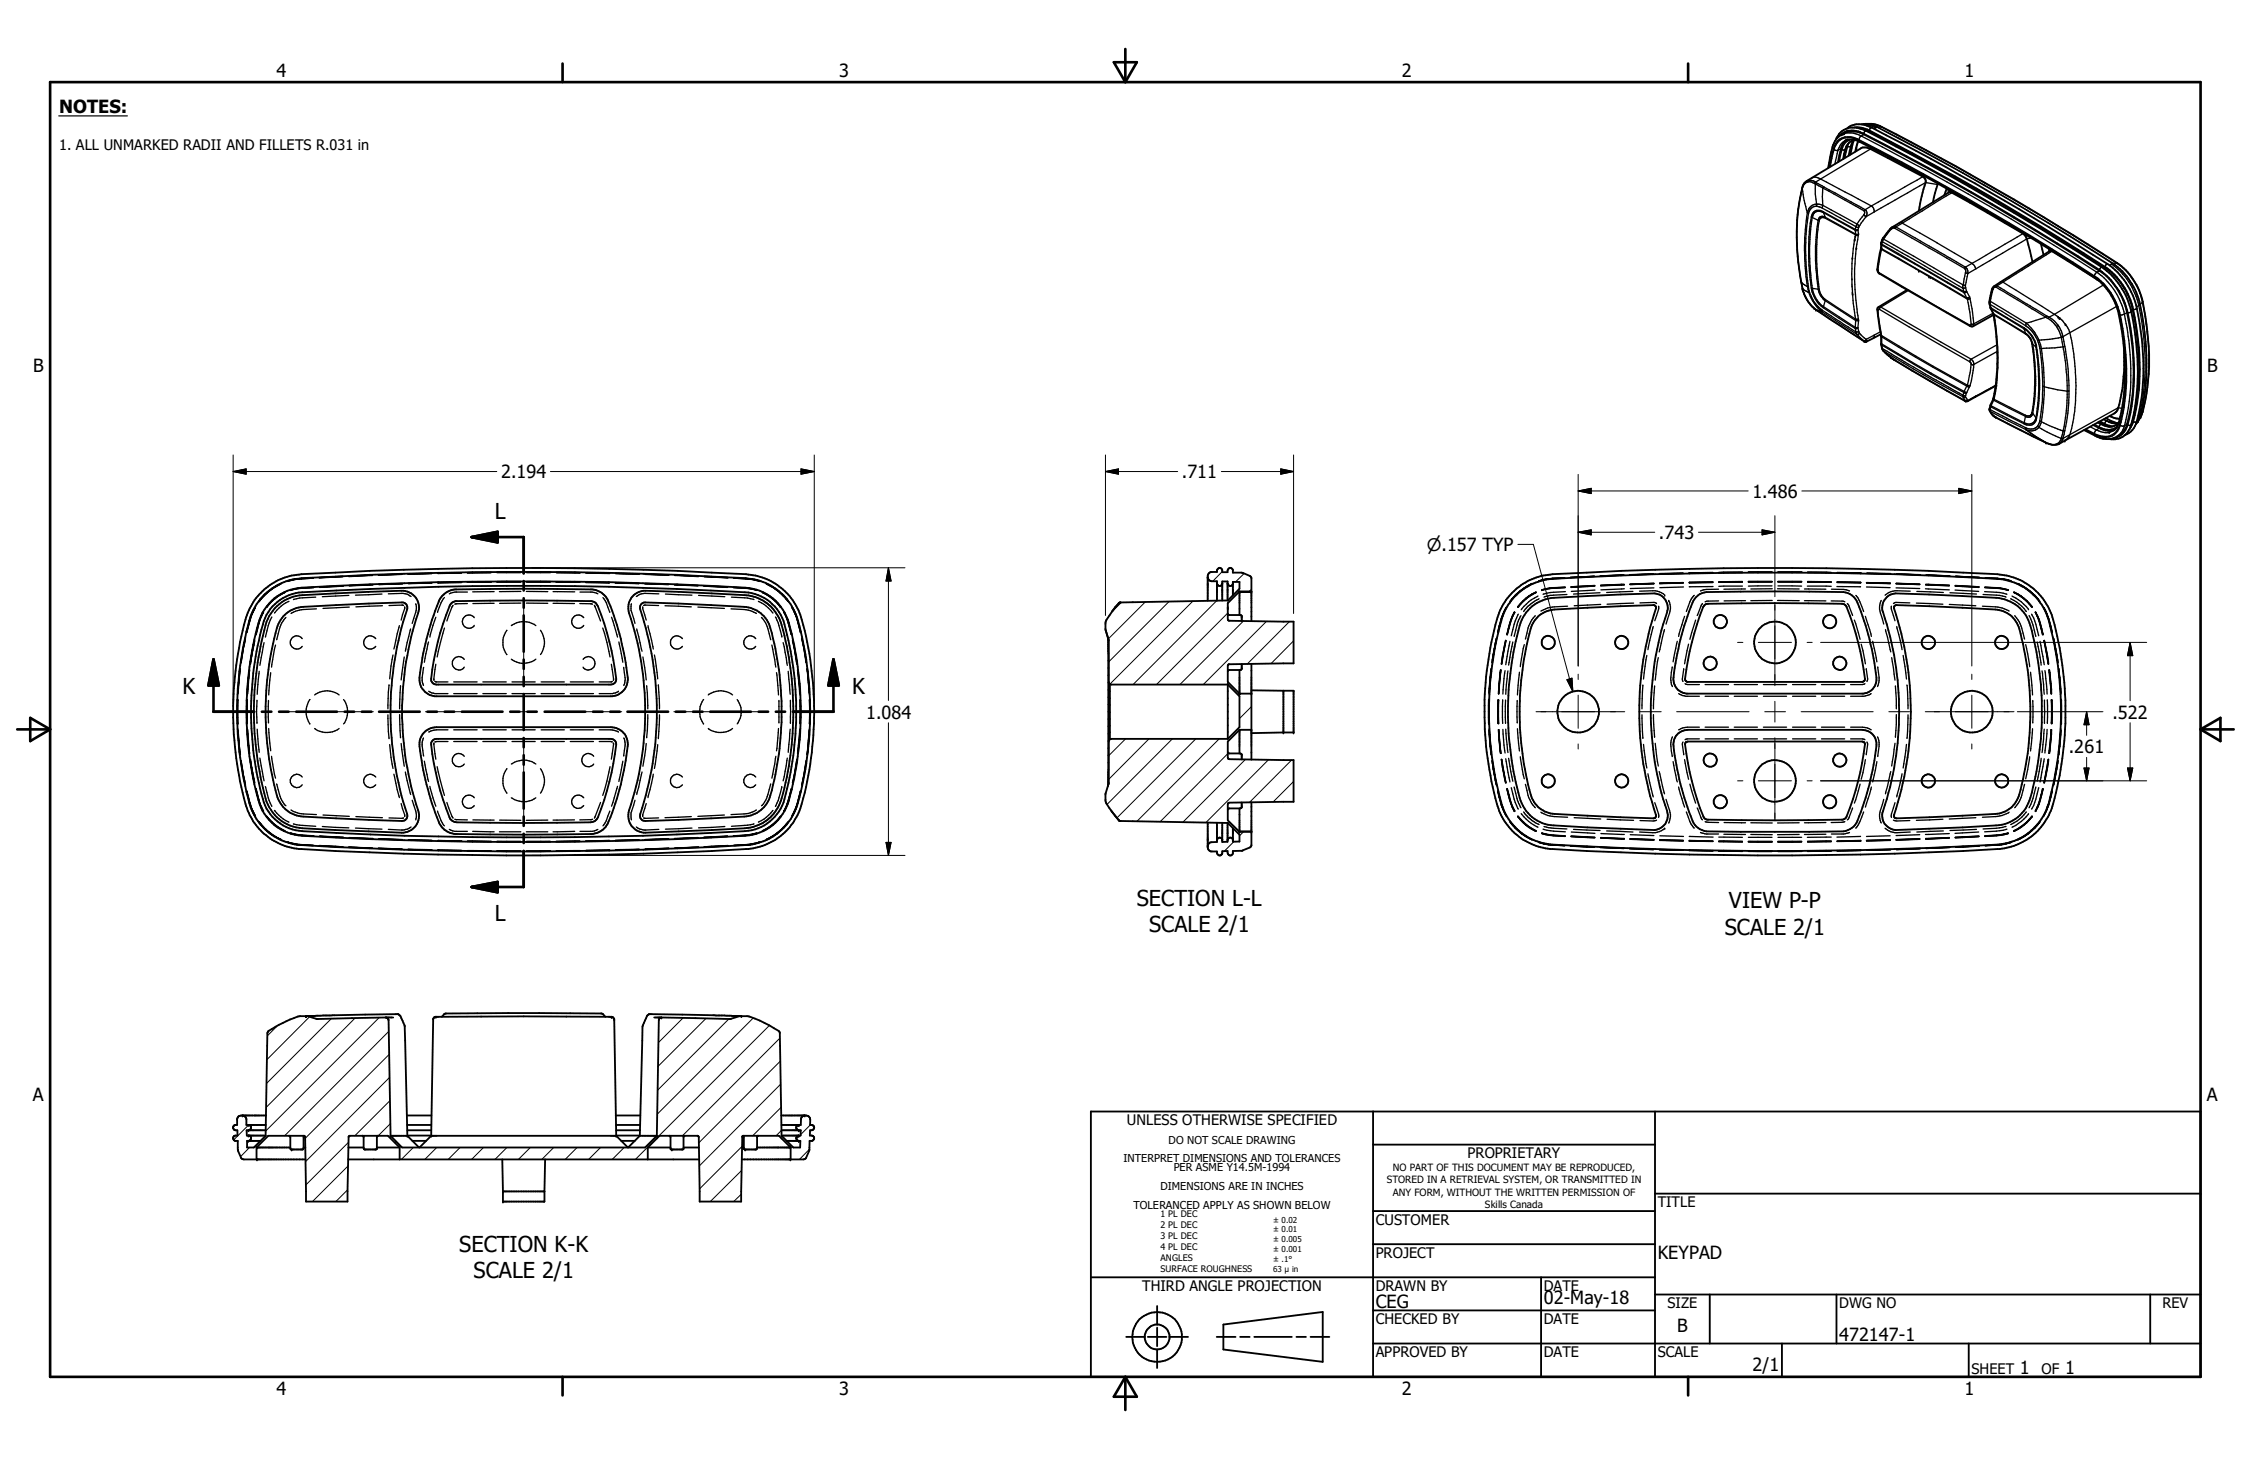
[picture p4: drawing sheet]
<svg xmlns="http://www.w3.org/2000/svg" width="432mm" height="279mm" viewBox="0 0 432 279" stroke-linecap="round" stroke-linejoin="round" font-family="sans-serif">
<defs><g id="words">
<g font-size="4.2">
<text x="94.9" y="99.5">L</text>
<text x="35" y="133">K</text>
<text x="163.4" y="133">K</text>
<text x="218" y="173.7">SECTION L-L</text>
<text x="94.9" y="176.7">L</text>
<text x="220.3" y="178.7">SCALE 2/1</text>
<text x="330.7" y="179.2">SCALE 2/1</text>
<text x="331.5" y="174.2">VIEW P-P</text>
<text x="88.1" y="240.1">SECTION K-K</text>
<text x="90.8" y="245.1">SCALE 2/1</text>
</g>
<g font-size="3.5">
<text x="53" y="14.8">4</text>
<text x="160.9" y="14.8">3</text>
<text x="268.8" y="14.8">2</text>
<text x="376.7" y="14.8">1</text>
<text x="11.3" y="21.7">NOTES:</text>
<text x="6.3" y="71.2">B</text>
<text x="423.2" y="71.2">B</text>
<text x="96.1" y="91.7">2.194</text>
<text x="226.6" y="91.7">.711</text>
<text x="336" y="95.5">1.486</text>
<text x="318.1" y="103.4">.743</text>
<text x="166.1" y="137.8">1.084</text>
<text x="405" y="137.8">.522</text>
<text x="396.7" y="144.4">.261</text>
<text x="6.3" y="211.1">A</text>
<text x="423.2" y="211.1">A</text>
<text x="317.9" y="241.4">KEYPAD</text>
<text x="263.8" y="250.7">CEG</text>
<text x="296" y="250.1">02-May-18</text>
<text x="321.6" y="255.5">B</text>
<text x="352.6" y="257.1">472147-1</text>
<text x="336" y="263">2/1</text>
<text x="387.3" y="263.5">1</text>
<text x="395.9" y="263.5">1</text>
<text x="53" y="267.6">4</text>
<text x="160.9" y="267.6">3</text>
<text x="268.8" y="267.6">2</text>
<text x="376.7" y="267.6">1</text>
</g>
<text font-size="3.3" x="273.6" y="105.6">⌀.157 TYP</text>
<g font-size="2.8">
<text x="11.3" y="28.7">1. ALL UNMARKED RADII AND FILLETS R.031 in</text>
<text x="216.1" y="215.7">UNLESS OTHERWISE SPECIFIED</text>
<text x="281.4" y="222.1">PROPRIETARY</text>
<text x="317.9" y="231.4">TITLE</text>
<text x="263.8" y="234.8">CUSTOMER</text>
<text x="263.8" y="241.2">PROJECT</text>
<text x="219" y="247.5">THIRD ANGLE PROJECTION</text>
<text x="263.8" y="247.5">DRAWN BY</text>
<text x="296" y="247.5">DATE</text>
<text x="319.7" y="250.8">SIZE</text>
<text x="352.6" y="250.8">DWG NO</text>
<text x="414.6" y="250.8">REV</text>
<text x="263.8" y="253.9">CHECKED BY</text>
<text x="296" y="253.8">DATE</text>
<text x="263.8" y="260.3">APPROVED BY</text>
<text x="296" y="260.2">DATE</text>
<text x="317.9" y="260.3">SCALE</text>
<text x="378" y="263.5">SHEET</text>
<text x="391.4" y="263.5">OF</text>
</g>
<g font-size="2.1">
<text x="224.1" y="219.3">DO NOT SCALE DRAWING</text>
<text x="215.4" y="222.8">INTERPRET DIMENSIONS AND TOLERANCES</text>
<text x="225" y="224.6">PER ASME Y14.5M-1994</text>
<text x="217.3" y="231.8">TOLERANCED APPLY AS SHOWN BELOW</text>
<text x="222.5" y="228.2">DIMENSIONS ARE IN INCHES</text>
</g>
<g font-size="1.9">
<text x="265.9" y="226.9">STORED IN A RETRIEVAL SYSTEM, OR TRANSMITTED IN</text>
<text x="267" y="224.6">NO PART OF THIS DOCUMENT MAY BE REPRODUCED,</text>
<text x="267" y="229.3">ANY FORM, WITHOUT THE WRITTEN PERMISSION OF</text>
<text x="284.7" y="231.6">Skills Canada</text>
</g>
<g font-size="1.7">
<text x="222.5" y="233.4">1 PL DEC</text>
<text x="222.5" y="235.5">2 PL DEC</text>
<text x="222.5" y="237.6">3 PL DEC</text>
<text x="222.5" y="239.7">4 PL DEC</text>
<text x="222.5" y="241.8">ANGLES</text>
<text x="222.5" y="243.9">SURFACE ROUGHNESS</text>
</g>
<g font-size="1.6">
<text x="244.1" y="234.4">± 0.02</text>
<text x="244.1" y="236.3">± 0.01</text>
<text x="244.1" y="238.2">± 0.005</text>
<text x="244.1" y="240.1">± 0.001</text>
<text x="244.1" y="242">± .1°</text>
<text x="244.1" y="243.9">63 μ in</text>
</g>
</g></defs>
<g fill="none" stroke="#000" stroke-width=".19">
<path d="M44.7 90.4l2.5-.5v1zM44.7 90.4h50.5M44.7 87.2v47.7M105.5 90.4h50.6M153.6 89.9l2.5 .5-2.5 .5zM156.1 87.2v47.7M212 90.4l2.5-.5v1zM212 90.4h13.8M212 87.2v30.8M234.2 90.4h13.8M245.6 89.9l2.4 .5-2.4 .5zM248 87.2v30.4"/>
<path d="M302.6 94.1l2.5-.5v1.1zM302.6 91v36.7M302.6 94.1h32.6M340.3 98.9v15.5M345.5 94.1h32.6M375.6 93.6l2.5 .5-2.5 .6zM378.1 91v36.7M100.4 115.6v15.9M102 108.9h71.5M170.3 108.9l.6 2.5h-1zM170.3 108.9v25.4M215 115.5l-1.9 1.9"/>
<path d="M219.6 115.4l-7.1 7.1M224.2 115.4l-11.6 11.5M228.7 115.3l-15.8 15.8M233.3 115.2l-16 16.1M234.4 109.6l-1.9 1.9M235.4 117.6l-13.7 13.7M238.4 119.1l-12.2 12.2M238.5 110l-1.6 1.6M239.9 113l-.4 .4M242.8 119.2l-12.1 12.1M247.2 119.2l-8.1 8.1M291 104.4h3l7.6 28.2"/>
<path d="M302.6 102.1l2.5-.5v1zM302.6 102.1h14.7M325.7 102.1h14.6M337.9 101.6l2.4 .5-2.4 .5zM340.3 115.6v15.9M54.6 136.5h17M74.6 136.5h4M81.6 136.5h13.8M98.4 136.5h4M100.4 134.5v4M105.4 136.5h13.8M122.2 136.5h4"/>
<path d="M129.2 136.5h17M170.3 138.6v25.4M235.6 130.9l-.4 .4M238 133l-.4 .4M239.9 135.5l-2.2 2.3M248 122.9l-4.3 4.4M294.5 136.5h17M300.4 130.3l1-.3 .2 2.6zM302.6 129.3v1M302.6 133.3v6.4M314.5 136.5h4M321.5 136.5h13.9"/>
<path d="M333.2 123.2h1M337.1 123.2h6.4M338.4 136.5h3.9M340.3 134.5v4M345.4 136.5h13.8M346.5 123.2h1M349.1 123.2h62.5M362.2 136.5h3.9M369.1 136.5h17.1M378.1 129.3v1M378.1 133.3v6.4M386.8 136.5h16.4"/>
<path d="M400.1 136.5l.5 2.5h-1zM400.1 136.5v4.5M408.4 123.2l.5 2.5h-1zM408.4 123.2v11.2M408.4 138.6v11.1M100.4 141.5v15.9M215.8 141.7l-3.2 3.2M220.3 141.7l-7.7 7.7M224.8 141.7l-12.5 12.6M229.3 141.7l-15.1 15.1M233.8 141.7l-15.8 15.8M235.4 144.5l-13 13.1"/>
<path d="M235.8 157.6l-.3 .3M238.4 159.5l-.7 .8M238.8 145.6l-12 12M243.2 145.7l-12 12M247.6 145.8l-8 8.1M248 149.9l-3.9 3.9M302.6 142.7v.9M333.2 149.7h1M337.1 149.7h6.4M340.3 141.5v15.9M346.5 149.7h1M349.1 149.7h62.5"/>
<path d="M378.1 142.7v.9M399.6 147.3h1l-.5 2.4zM400.1 145.2v4.5M407.9 147.3h1l-.5 2.4zM102 164h71.5M169.9 161.5h1l-.6 2.5zM234.4 163.6l-.5 .4M236.6 161.4l-1.9 1.8M53.1 196.8l-1.8 1.8M59.4 195l-8.2 8.2M63.5 195.4l-12.4 12.4M68.1 195.2l-17 17.1"/>
<path d="M72.7 195.2l-21.8 21.7M74.5 197.8l-19.9 20M130.9 195.2l-4.7 4.7M135.3 195.3l-9.1 9.2M139.7 195.4l-13.6 13.7M144.4 195.2l-18.4 18.5M147.5 196.6l-25.7 25.7M149.5 199.1l-18.6 18.7M47.7 215.7l-2.9 2.9M66.8 219l-8.1 8.2M74.6 202.2l-16.1 16.1M74.7 206.6l-16.1 16.2"/>
<path d="M74.8 211.1l-6.8 6.7M74.8 215.5l-2.3 2.3M75.9 218.9l-.2 .2M142.3 219.8l-8.2 8.2M149.6 203.5l-15.6 15.7M149.7 207.9l-15.6 15.7M149.8 212.3l-5.5 5.5M149.9 216.7l-1.1 1.1M151.6 219.5l-.3 .3M153.3 217.8l-.6 .6M155.4 215.7l-1.9 1.9M47.8 220l-1.7 1.8"/>
<path d="M66.7 228.1l-2.3 2.3M66.8 223.6l-6.9 6.8M79.2 220l-2.2 2.3M83.7 220l-2.3 2.3M88.2 220l-2.3 2.3M92.7 220l-2.3 2.3M97.2 220l-2.3 2.3M101.7 220l-2.3 2.3M106.2 220l-2.3 2.3M110.7 220l-2.3 2.3M115.1 220l-2.2 2.3M119.7 220l-2.3 2.3"/>
<path d="M142.1 229l-1.4 1.4M142.2 224.5l-6 5.9M155.2 220.4l-1.9 1.9"/>
</g>
<g fill="none" stroke="#000" stroke-width=".25">
<path d="M345.6 36.1l-.8 4.2-.3 3.6 .1 4.4 .8 5.7M345.6 36.1l.2 1.8 .7 2.9M345.6 36v.1M345.6 35.9v.2M345.6 35.9h.1M346.4 34.7a1.97 1.97 0 0 1 1.9 .4M347.5 34.1l.1-.1a1.34 1.34 0 0 1 1.5 .3M347.9 35.1l.2 .2M347.9 35.1a1.43 1.43 0 0 0-2.3 .8M348.1 35.3v1.9l.3 2.4M348.1 35.3l1.4 .8M348.3 35.1l-.2 .2"/>
<path d="M348.3 35.1l1.4 .8M348.4 39.6l1 .3M348.4 39.6a1.6 1.6 0 0 0-1.6 1.4M349.1 34.3l9.7 5.2M349.1 34.3l-1.2 .8M349.4 39.9l6.5 3.6M349.5 39.4l6.6 3.6M349.5 39.4l-.1 .5M349.5 39.4a1.96 1.96 0 0 0-3 1.4M349.5 36.1l7.9 4.3M349.5 36.1v3.3M349.7 35.9l7.9 4.3"/>
<path d="M349.7 35.9l-.2 .2M351.4 28.2l.1 .3M351.5 28.5l-.7 3.6M351.7 28.7l-.8 3.3M351.7 28.7l.4 .2 .3-.1M352.4 28.8l-.6 2.7M353 28.5l-.6 .3M353.1 25.8a4.1 4.1 0 0 1 3.8 .3M353.2 28.7l-.5 2.2M353.7 25.6h.1M353.8 27a2.88 2.88 0 0 0-1.4 1.8M353.8 28.6l-.2 .2-.4-.1"/>
<path d="M354.3 28l-.6 2.3M354.5 27.4l-.2 .6M354.9 28l-.2 .2-.4-.2M354.9 26.8a2.34 2.34 0 0 0-1.7 1.9M355.3 27.2l-.1 .1M355.3 24.5a4.6 4.6 0 0 1 3.2 .5M356 27.8v1.1M356.4 26.8a3.2 3.2 0 0 0-4.4 .7l-.5 1M356.4 26.8a490.4 490.4 0 0 1 45.2 26.1M356.5 26.9a3.2 3.2 0 0 0-4.5 .9l-.3 .9M356.5 26.9a525.1 525.1 0 0 1 45.1 26.1M356.5 26.9l.1 .3"/>
<path d="M356.9 26.1l-.3 .2-.2 .5M356.9 26.1a526.5 526.5 0 0 1 45.1 26.1M357 23.9h1.4l1.5 .5M357.3 23.9l1.5 .2 .9 .4M357.4 25.6a3.6 3.6 0 0 0-4.8 .6M357.4 25.6a535.1 535.1 0 0 1 45.2 26.1M357.4 25.8l-.5 .3M357.7 23.7l.8 .1 1.5 .6M357.8 25.1l-.3 .1-.1 .4M358.5 25a494.8 494.8 0 0 1 46.1 26.8 13.9 13.9 0 0 1 4.5 7.6M358.5 25.2l-.3 .1M358.6 23.7l.9 .2 1.3 .4"/>
<path d="M358.8 28.4l-.2 .2-9.5 5.7M358.8 39.5l.4 .5 .2 .6M358.8 39.5l-1.2 .7M358.9 24.5l-.3 .1-.1 .4M359.7 24.5l-.3 .2M359.9 24.4a544.2 544.2 0 0 1 45.2 26.1M359.9 24.4l-.2 .1M359.9 24.4h.1M360 24.4a526.5 526.5 0 0 1 45.2 26.1M360.8 24.3a533.9 533.9 0 0 1 45.1 26.2M360.8 24.3l-.8 .1M360.8 24.3h.1"/>
<path d="M368.8 33.7l-1.2 .8-8.8 5M371.5 35.4l-2.3-.4-9.8 5.6M373.5 36.3v.7M374.4 36.8l-.1 .2-9.6 5.8M345.4 54h.1M345.4 54l.3 .4 .8 .5M345.4 54l.2 1.3M345.6 55.3h.1M345.6 55.4h.1M345.6 55.3l.2 .2 1 .5M345.6 55.3v.1M345.6 55.4l.4 1.2a6.6 6.6 0 0 0 1.9 2.5"/>
<path d="M346.5 40.8l.3 .2M346.5 40.8a45.4 45.4 0 0 0 0 14.1M346.5 54.9l.3 .1M346.5 54.9l.3 1.1M346.8 41a44.9 44.9 0 0 0 0 14M346.8 55l.2 1.1M346.8 56l.2 .1M346.8 56l1.1 2.3 1.2 1.3M347 56.1a7.5 7.5 0 0 0 2.1 3.1M347.3 55.2a5.7 5.7 0 0 0 2.3 3.8M347.3 41.6l-.3 2.3-.2 2.8v4.1l.5 4.4M347.3 55.2l.2 .1"/>
<path d="M347.3 41.6l.2 .1M347.5 55.3a6.1 6.1 0 0 0 1.2 2.7l.9 .8M347.5 41.7l-.5 5.5 .1 4.4 .4 3.7M347.5 55.3l1.1 .2M347.5 41.7l1.1 .5M347.9 59.1h.1M347.9 59.1l.3 .3 .9 .2M348.6 42.2l-.4 4.2a19.2 19.2 0 0 0 0 4.8l.4 4.3M348.6 55.5l.4 1.1 1 1.1M348.6 55.5h.2M348.6 42.2l.2 .2M348.8 42.4l-.3 2.2-.2 2.7 .1 3.9 .4 4.3"/>
<path d="M348.8 55.5l.4 1.2 .8 .7M349.1 59.2l.2 .2M349.1 59.2v.4M349.1 59.6l.3 .2M349.3 59.4l6.6 4.3M349.3 59.4l.1 .4M349.4 59.8l6.7 4.3 .5-.2M349.4 59.8l-.8-.2 8.8 5.8M349.6 59l6.1 4M349.6 40.6l-.4-.1a1.31 1.31 0 0 0-1.9 .9v.2M349.6 40.6l6.1 3.4M349.6 40.6v.2"/>
<path d="M349.6 58.8l6.1 4M349.6 58.8v.2M349.6 40.8a1.33 1.33 0 0 0-2.1 .9M349.6 40.8l6.1 3.4M349.6 40.8l.4 .9M350 41.7a.83 .83 0 0 0-1.3 .2l-.1 .3M350 57.7l5.8 3.8M350 57.7l-.4 1.1M350 41.7v.2M350 41.7l5.8 3.2M350 41.9a.69 .69 0 0 0-.8-.2 .69 .69 0 0 0-.4 .7M350 57.4v.3"/>
<path d="M350 41.9l5.8 3.1M350 57.4l5.8 3.8M355.1 54.8h.1M355.1 53.5h.1M355.1 53.5l.2 4.7 .5 3M355.2 56.2h.1M355.2 56h.1M355.7 44l.5 .1M355.7 44v.2M355.7 44.2h.5M355.7 44.2l.1 .7M355.8 44.9v.1"/>
<path d="M355.8 45l.3 .2 .2-.1M355.8 45l-.5 2.7-.2 2.8v3M355.9 43.5l-.2 .5M355.9 43.5l.5 .1M356.1 43l.5 .3M356.1 43l-.2 .5M356.2 44.1v.1M356.2 44.2l.2 .7M356.3 45.1a46.9 46.9 0 0 0 0 16.1M356.4 44.9l-.1 .2M356.4 44.9h-.6M356.4 43.6l-.2 .5"/>
<path d="M356.6 43.3l-.2 .3M357.4 41.2l.4 .3M357.4 41.2l-1.3 1.8M357.4 40.4l.1 .3-.1 .5M357.6 40.2a.98 .98 0 0 1 .2 1.3M357.6 40.2l-.2 .2M357.8 41.5l-1.2 1.8M359.4 40.6l-1.6 .9M360 51.6l.1 .2M360 59.4l.1 .1M360.1 51.8l.2 .5M360.1 59.5l.7 4.8"/>
<path d="M360.3 58.8l.3 .1M360.3 59.3h-.1l-.1 .2M360.3 59.3l17.4 10.1M360.3 52.3l17.4 10.1M360.3 52.3l.1 .2M360.6 58.9l-.3 .4M360.6 58.9l17.4 10M360.7 47.5l.1 .2 16.3 9.4M360.7 46.6l.1 .2M360.7 46.8l.1 .2M360.7 47.6l.1 .2M360.8 47.8l16.4 9.6"/>
<path d="M360.8 47.8l-.7 4M360.8 46.8l15.8 9.1M360.8 47v.8M360.8 47l15.8 9.1 .5-.2M360.8 46.8v.2M360.8 46.1l.1 .3M360.9 46.4l15.5 8.9M360.9 46.4l-.1 .4M361.1 45.6v.2M361.1 45.8l15.3 8.9M361.1 45.8l-.2 .6M362.5 43.9v.1"/>
<path d="M362.5 44l-1.4 1.8M363.3 43.8l13.4 7.7M363.3 43.8l-.2-.1-.6 .3M363.5 43.5l13.4 7.7M363.5 43.5l-.2 .3M363.5 43.5l-.3-.1-.4 .2M364.2 42.8h.5M364.7 42.8l6.7 3.8M364.7 42.8l-1.2 .7M365.9 55.7l-5.3 3.2M370.1 53.2h.1M371.4 46.6l6.7 3.9 .5 .5 .2 .6"/>
<path d="M376.4 55.3l.2 .6M376.4 54.7v.6M376.4 54.7h.5M376.6 55.9l.5 1.2M376.7 51.5l.2 .5v.3M376.9 54.7l.2 1.1M376.9 51.2l.4 .6v.7M376.9 52.3l.4 .2M376.9 51.2l-.2 .3M376.9 52.3l-.5 2.4M376.9 55.2l-.5 .1M377.1 55.8l-.5 .1"/>
<path d="M377.1 55.8v.1M377.1 55.9l.6 1M377.1 57.1l.1 .3M377.2 57.4l.8 4.7M377.3 52.5l-.4 2.2M377.7 56.9l-.6 .2M377.7 56.9v.4M377.7 57.3l-.5 .1M377.7 57.3l.8 4.8M378.8 51.6l-1.5 .9M381.5 58.3l6.9 4.2M381.5 57.7l.1 .1"/>
<path d="M381.6 57.8v.4l.1 .8M381.6 58.9l.1 .1M381.6 57.8l6.9 4.2M381.7 59.1l.1 .1M381.7 59l6.4 3.9M381.7 59l.1 .2M381.8 59.2l.5 1M381.8 59.2l6.3 3.9M381.9 55.5h.2M382.1 55.5l-.5 2.3M382.7 55l9.6 5.8M382.7 55l-.4 .2-.2 .3"/>
<path d="M382.9 54.8l-.5 .1M382.9 54.8l9.6 5.8M382.9 54.8l-.2 .2M383.6 54.1h.4M384 54.1l-1.1 .7M384 54.1l9.9 6.2M387.9 44.7l-11 6.5M389.4 45.6l-.8 .2-9.8 5.8M393.5 48.1l-9.5 6M401.6 52.9a11.9 11.9 0 0 1 4.9 7.5M401.6 53a11.5 11.5 0 0 1 4.8 7v.3M401.6 53l.1 .3"/>
<path d="M402 52.2a13.4 13.4 0 0 1 5.2 7.6 54 54 0 0 1 .9 18.4l-.8 3.5M402 52.2l-.4 .7M402.5 51.9l-.5 .3M402.6 51.7a13.6 13.6 0 0 1 5.4 8.2M403.1 51.3h-.3l-.2 .4M403.3 54.7l-9.4 5.6M403.6 51.4l-.2 .1M404.1 50.6l-.3 .2-.2 .3M404.8 50.6a13.5 13.5 0 0 1 5.6 9.5 44.8 44.8 0 0 1-.3 19.9M404.8 50.6l-.3 .3M405.1 50.5l-.3 .1M405.1 50.5a12.9 12.9 0 0 1 5.2 8"/>
<path d="M405.2 50.5a12.8 12.8 0 0 1 5.2 7.9M405.2 50.5h-.1M405.8 58.8l-8.9 5M405.9 50.5h-.7M405.9 50.5a11.7 11.7 0 0 1 4.6 6.3l.3 1.1M405.9 50.5h.1M407.8 59.9l-.9 .5h-.4M408 59.9a47.5 47.5 0 0 1 0 21.5M408.6 59.7l-.3 .2h-.3M408.9 59.3l-.3 .2M409.1 59.4a46 46 0 0 1 0 21.5M409.7 59.1v.1l-.6 .2"/>
<path d="M410.3 58.5l-.6 .3M410.3 58.5a45.6 45.6 0 0 1 0 21.3M410.4 58.4a59.4 59.4 0 0 1 1.2 13.3l-.4 4.5-.8 3.6M410.4 58.4l-.1 .1M410.8 57.9a49.7 49.7 0 0 1 .8 17.5l-.8 3.7M410.8 57.9l-.4 .5M410.8 57.8v.1M355.7 63l.2 .7M355.7 62.8h.5M355.7 62.8v.2M355.8 61.2v.3M355.8 61.5h.6"/>
<path d="M355.8 61.5l-.1 1.3M355.9 63.7a3.7 3.7 0 0 0 1.6 1.7M356.2 62.8v.1M356.2 62.9l.4 1M356.2 62.9l-.5 .1M356.3 61.2l.1 .3M356.3 61.2h-.5M356.4 61.5l-.2 1.3M356.4 63.6l-.5 .1M356.6 63.9l1.2 1.2M357.4 65.4h.1M357.5 65.4h.1"/>
<path d="M357.5 65.4v.1M357.8 65.1l.1 .4M357.8 65.1l-.3 .3M359.4 64.3l-1.6 .8M359.4 64.3l-.2 .6M360.6 63.6l-1.2 .7M360.7 65.9h.1M360.7 64.6l6.6 3.9 9.8 5.5M360.7 64.3h.1M360.7 66.1l.1 .1M360.7 65.9l.1 .1M360.8 64.3v1.7"/>
<path d="M360.8 64.3l9.8 5.9 6.6 3.7M360.8 66.2l.1 .6M360.8 66.2l9.4 5.6 6.4 3.5M360.8 66l6.3 3.7 9.5 5.4M360.8 66v.2M360.8 66.8h.1M360.9 66.8l8.3 5 7.2 4M360.9 66.8a4.3 4.3 0 0 0 1.6 1.7M361.1 67.3l9.6 5.6 5.7 3.2 .5 .8M362.5 68.5h.1M362.5 68.5l.8 .6M363.3 69.1h.1"/>
<path d="M363.3 69.1l13.4 7.7M376.4 75.8l-.1 .3 .3 .1 .3-.1M376.4 75.8l.2 .1 .3-.1M376.6 75.3l-.2 .5M376.6 75.3l.5 .1M376.6 75.1v.2M376.6 75.1l.5 .2M376.7 76.8l.2 .1M376.7 76.8h.1M376.9 76.1l.4 .7M376.9 76.9h.1M376.9 75.8v.3"/>
<path d="M377.1 75.4l-.2 .4M377.1 74l-.5 1.1M377.1 74l.5 .2M377.1 75.3v.1M377.2 73.9l-.1 .1M377.2 73.9h.5M377.3 76.8v.1M377.3 76.8l-.2 .1-.2-.1M377.6 74.2l-.5 1.1M377.7 69.4l.3 .4M377.7 62.4v.1M377.7 73.9l-.1 .3"/>
<path d="M378 69.8l-.8 4.1M378 62.1l-.1 .3h-.2M378 68.9l-.3 .5M378 68.9a1.14 1.14 0 0 1 .5 1M378 69.8l.2 .2 .3-.1M378.5 62.1l-.2 .5M378.5 62.1h-.5M378.5 69.9l-.8 4M378.8 75.9l-1.5 .9M378.8 75.9l-.1 .3M381.5 78.3l.1 .2M381.5 78.8l.1 .1"/>
<path d="M381.6 78.5l6.8 3.5M381.6 78.5v.4M381.6 78.9a2.09 2.09 0 0 0 1.1 1.2M381.6 78.9l6.9 3.5M381.6 77.8l.1 .2M381.7 77.6l.1 .2M381.7 78l6.8 3.4a1.42 1.42 0 0 0 2-1.2M381.7 78l-.1 .5M381.8 77.8l6.3 3.3M381.8 77.8l-.1 .2M382.1 60.1l-3.6 2M382.2 60.1l.1 .1"/>
<path d="M382.2 76.5l.1 .3M382.2 60.3l.2 .1M382.2 76.3l.2 .3M382.3 76.8l-.5 1M382.3 76.8l6.1 3M382.3 60.2l6.1 3.7M382.3 60.2l.1 .2M382.4 60.4a44.1 44.1 0 0 1 .3 14.6l-.3 1.6M382.4 76.6l6 3M382.4 60.4l6 3.7M382.4 76.6l-.1 .2M382.7 73.9l-3.9 2"/>
<path d="M382.8 73.8h.1M382.9 66.1l-4.9 2.8M382.9 67.4l-4.4 2.5M388.1 62.9a5.4 5.4 0 0 1 2.4 3.7M388.1 63.1l.3 .8M388.1 63.1a4.8 4.8 0 0 1 2.3 3.4M388.1 62.9v.2M388.4 63.9v.2M388.4 79.6v.2M388.4 79.8l-.3 1.3M388.4 64.1l.8 .7 .4 1.2M388.4 63.9l.3 .2a3.1 3.1 0 0 1 1.1 1.9"/>
<path d="M388.4 62.5a6.6 6.6 0 0 1 2.7 4.3M388.5 62l1.5 1.6 .9 1.6M388.5 62l-.1 .5M389.6 79.1a.74 .74 0 0 1-.5 .7 .74 .74 0 0 1-.7-.2M389.6 66l.3 1.9 .2 3.5v4.5l-.5 3.2M389.6 66h.2M389.6 79.1l.2 .1M389.8 79.2a.84 .84 0 0 1-.5 .8 .84 .84 0 0 1-.9-.2M389.8 66l.6 .5M389.8 66l.4 3.6 .1 2.6-.1 3.4-.4 3.6M389.8 79.2l.7 1M390.4 66.5l.3 2.9 .2 3.4-.1 4-.2 2.1a3.2 3.2 0 0 1-.7 2.1 1.49 1.49 0 0 1-1.8 .1"/>
<path d="M390.4 66.5l.1 .1M390.5 66.6l.2 1a39.8 39.8 0 0 1 0 11.4l-.2 1.2M390.9 65.2l.5 1.6M390.9 65.2l-.2 .1M391.1 66.8a44.5 44.5 0 0 1 0 13.9M391.1 66.8h.3M391.4 66.8a44.6 44.6 0 0 1 0 14.1M391.7 74l.1 .1a16.9 16.9 0 0 0 4.9 .9M392.3 60.8l-3.8 1.2M392.3 60.8l.4 .3M392.5 60.6l.4 .2M392.5 60.6l-.2 .2"/>
<path d="M392.7 61.1a5.3 5.3 0 0 1 2.1 2.4l.4 1.1M392.9 60.8a5.9 5.9 0 0 1 2.4 2.9l.3 .9M392.9 60.8l-.2 .3M393.9 60.3l1 .7M393.9 60.3l-1 .5M394.9 61h.1M394.9 61a7.9 7.9 0 0 1 2 2.8M395.2 64.7l-2.2 .4-2.1 .1M395.2 64.6v.1M395.2 64.7l.4 1.8M395.6 64.6h.1M395.6 64.6l.3 1.8"/>
<path d="M395.6 66.5l-4.2 .3M395.6 66.5a40.6 40.6 0 0 1 0 16.1M395.6 64.6l-.4 .1M395.6 64.6h-.4M395.9 66.4l.2 1a44.2 44.2 0 0 1 .5 10.8l-.7 4.4M395.9 66.4l-.3 .1M396.9 63.8a43.6 43.6 0 0 1 .3 18.4l-.3 1.2M396.9 63.8l-1.3 .8M404.5 79.8l.2 .1M406.2 60.2l.2 .1M406.4 60.3a49.1 49.1 0 0 1 .5 19l-.5 2.1M406.5 60.4a48.4 48.4 0 0 1 .2 20.6l-.2 .5"/>
<path d="M406.9 78.3l-.8-.1-9.2 5.2M410.1 80l-.4 1M410.1 80l-.2 .1M410.3 79.8l-.8 1.5M410.3 79.8l-.2 .2M410.4 79.8l-.4 1M410.4 79.8h-.1M410.8 79.1l-.4 .9M410.8 79.1l-.4 .7M410.8 79v.1M382.7 80.1h.1M382.7 80.1l10 4.9"/>
<path d="M388.1 81.1v.2M388.4 82l.1 .4M388.4 82h.1M388.4 82l.1 .5M388.5 82.4l2.8 1.9M388.5 82.4v.1M388.5 82.5l3.8 2.4M390.7 81.7a1.78 1.78 0 0 1-2.3 .3M390.7 81.7l.2 .3M390.9 82l-.1 .1a2.19 2.19 0 0 1-2.3 .4M390.9 82l2.1 1.1 2.2 1M391.1 80.7l-.4 1"/>
<path d="M391.1 80.7l.3 .2M391.4 80.9l1.5 .7 2.7 1M391.4 80.9l-.5 1.1M392.3 84.9h.1M392.7 85l.1 .1M395.2 84.1h.1M395.2 84.1a1.67 1.67 0 0 1-2.5 .9M395.6 84v.1M395.6 84.1l-.5 .8-.3 .2M395.6 82.6l-.4 1.5M395.6 84l-.4 .1M395.6 84.1h-.4"/>
<path d="M395.9 82.6l-.3 1.4M395.9 82.6h-.3M396.9 83.4a1.96 1.96 0 0 1-1 1.1M396.9 83.4l-1.3 .7M399.8 82.4l1.8 .9M399.9 82.3l1.7 .8M400.8 81.8l1.2 .7M401.6 81.4l.9 .5M401.6 83.3l.1 .3M402 82.5a3.2 3.2 0 0 0 3.2 .1M402 82.5l-.4 .6M402.5 82.1l-.5 .4"/>
<path d="M402.7 80.8l.9 .4M402.9 81.4h-.2l-.2 .5M403.6 81.4l-.2 .2M403.6 81.2l1.6 .5M404 80.7l-.3 .2-.1 .3M404.8 80.7l-.4 .2M406 81.7a2.79 2.79 0 0 1-3.5 .2M406.3 81.1l.1 .3M406.4 81.4a3 3 0 0 1-4.6 1.9l-.2-.2M406.5 81.5l.5 .2h.3M406.5 81.5a2.92 2.92 0 0 1-3.9 2.2l-1-.4M407.3 81.7a3.3 3.3 0 0 1-1.4 2"/>
<path d="M407.8 81.3l-.5 .4M408 81.4l-.5 1.2a2.65 2.65 0 0 1-2.2 1.4M408.6 81.4l-.1 .2-.5-.2M408.9 80.7h-.1M409.1 80.9l-.5 1.1-.4 .5M409.7 80.8l-.3 .2-.3-.1M48 118.6l-.7 2.5M48 118.6l-.7 2.7M48.3 117.8l-.3 .8M48.6 117l-.3 .8M48.6 117l.3-.5-.6 1.3-1 3.5v-.2M48.6 117l-.5 1.2"/>
<path d="M48.8 116.6l-.2 .4M48.8 116.6l-.8 2M48.9 116.5l-.1 .1M49.8 118.8l-.7 2.8M49.8 118.8l-.5 1.7M50 114.9l-.3 .5v-.2M50 114.9l-.3 .3M50.1 118.2l-1 3.4M50.1 118.2l-.3 .6M50.3 114.6l-.6 .8M50.3 114.6l-.3 .3M50.4 117.5l-.3 .7"/>
<path d="M50.4 117.5l.1-.1-.7 1.4M50.5 117.4l-.1 .1M50.5 117.4l-.6 1.4-.8 2.9v-.1M51.2 113.7l-.9 .9M51.2 113.7l-1.2 1.2M51.2 113.7l-.6 .6M51.7 115.8l-.6 .7M51.7 115.8l-.6 .6 .1-.1M52.1 118.3a12.8 12.8 0 0 0-1.2 3.9M52.2 112.9l-1 .8M52.6 112.6a10 10 0 0 0-2.9 2.6M52.6 112.6l-.4 .3"/>
<path d="M52.7 114.8l-1 1M52.7 114.8l-1.5 1.5M53 112.4l-.4 .2M53.3 114.4l-.6 .4M53.3 112.2l-.3 .2M53.7 112l-1.1 .6-1.4 1.1M53.7 112l-.7 .4M53.8 114l-1.7 1.3M53.8 113.9a8.9 8.9 0 0 0-2.6 2.4M53.8 111.9l-.1 .1M53.8 112h-.1M53.9 112l-2.3 1.4"/>
<path d="M54.5 113.7l-1.2 .7M54.6 113.6l-.8 .4M54.7 113.6l-.2 .1M54.8 118.4a5.3 5.3 0 0 0-1.5 3.1l-.3 1.2M55.3 111.4l-.2 .1M55.3 111.4h-.2M55.4 115.3a7.2 7.2 0 0 0-2.8 2.3M55.7 113.2l.8-.2zM55.8 113.1l-.1 .1M56.6 111.1l-1.4 .4M56.6 111.1l-1.3 .3M56.9 111l-1.6 .4"/>
<path d="M56.9 111l-1.2 .3M57.2 112.9l-.7 .1M57.2 112.8l3-.2zM57.2 112.8l-1.4 .3M57.4 111l2.7-.2-3.2 .2M57.4 111l-.8 .1M60.1 110.9l-2.7 .1M60.2 112.7l-3 .2M60.2 112.6l-3 .2-1.4 .3M60.5 114.5a11.4 11.4 0 0 0-4.2 .5M60.7 116.8a10.5 10.5 0 0 0-4.1 .4l-.8 .4M64.3 110.6h1.4l-4.5 .2"/>
<path d="M64.3 110.6l-3.1 .2M64.4 112.5l-3.1 .1M64.4 112.4l-3.1 .1M64.4 112.4h1.4h-1.4M64.4 112.4l-3.1 .2M65.7 110.5l-4.5 .2 3.1-.1M65.7 110.5l-1.4 .1M65.8 112.4l-1.4 .1M65.8 112.3l-1.4 .1M66.9 114.2l-5.1 .2M67 116.4l-5.1 .3M70.9 110.3h.5"/>
<path d="M70.9 110.3l-4 .2M70.9 110.3l-4 .1M71 112.1h.5l-4.5 .3M71 112.1l-4 .2M71.4 110.4l-4.5 .2M72.6 112l4.6-.1-4.6 .2M73.2 113.9l-5 .2M73.3 116.2l-5.1 .2M74.6 116.1h2.8M76.6 120l-1.1 4.5M77.1 110.1l-4.5 .2 4.5-.1M77.1 113.8l-2.6 .1"/>
<path d="M77.2 111.9l-4.6 .2 4.6-.1M77.2 113.8l.9 .2 .7 .4M77.6 116.4l-.7 2.5M78.2 110l4.6-.1-4.6 .2M78.3 111.8h4.5l-4.5 .1M79.7 115.8l.1 1.3-.8 2.4M83.6 118.4l-1.2 3.8M83.9 109.9h.1M83.9 109.9l4.6-.1-4.5 .1M83.9 111.7h4.6M85.2 114.6a6.9 6.9 0 0 0-1.3 2.8M86.9 116.1a7.8 7.8 0 0 0-1.2 3"/>
<path d="M87.4 113.5l-1.3 .4M87.5 113.5h2.1M88.5 109.9h-4.5M88.5 109.9l-4.5 .1M88.5 111.6l-4.5 .1M88.5 111.7l-4.5 .1M89.6 111.6h4.6M89.6 111.6h4.6h-3.6M89.6 115.7l-2.4 .2M90.9 118.4a1.26 1.26 0 0 0-1.8-.1 1.26 1.26 0 0 0 0 1.8 1.26 1.26 0 0 0 1.8-.2M94.1 109.7l-4.5 .2 4.5-.1h-4.5h1M94.2 111.5l-4.6 .2"/>
<path d="M94.7 113.5h-4.1M94.7 115.7h-4M95.3 111.6h4.5M95.3 111.5h4.5M95.3 109.8h4.5M95.3 109.7h4.5M97.2 111.6h-1.9M98 120a4 4 0 0 1 4.7 0M99.9 113.4l-4.1 .1M99.9 115.7h-4.1M100.9 113.4l4.1 .1M100.9 115.7h4.1"/>
<path d="M101 111.6h4.5M101 111.5h4.5M101 109.8h4.5M101 109.7h4.5M103.7 111.6h1.8M106 113.5h4.2M106 115.7h4.2M106.6 111.5l4.6 .2M106.6 111.6h4.6M106.7 109.7l4.5 .1M106.7 109.8h3.5M111.2 111.6h-4.6h3.6"/>
<path d="M111.2 115.7l2.4 .2M111.2 113.5h2.2M111.9 118.4a1.28 1.28 0 0 0-1.9-.2 1.28 1.28 0 0 0 0 1.9 1.28 1.28 0 0 0 1.9-.2M112.3 111.7l4.5 .1M112.3 111.6l4.5 .1M112.4 109.9h4.4M112.4 109.9l4.4 .1M113.5 113.5l1.1 .4M114 116.1l1.1 3M115.6 114.6l.6 1 .7 1.8M116.8 111.7h.1M116.8 109.9h.1"/>
<path d="M116.9 109.9l-4.5-.1 4.4 .1M117.3 118.4l1.1 3.8M118 111.8l4.5 .1M118 109.9l4.6 .2M118 109.9l4.6 .1M118 110l4.6 .1M121.1 115.8l-.1 .1a3.9 3.9 0 0 0 .5 2.7l.3 .9M122.5 111.8h-4.5l4.5 .1M123.2 116.4l.7 2.5M123.4 116.1h2.9M123.6 113.8l-.9 .2-.7 .4M123.7 111.9l4.5 .2-4.5-.1"/>
<path d="M123.7 110.1l4.5 .2-4.5-.1M123.7 113.8l2.6 .1M124.2 120l1.1 4.5M127.5 116.2l5 .2M127.6 113.9l5.1 .2M128.2 112l-4.5-.1 4.5 .2M129.4 110.3l4.5 .1M129.4 110.4l4.5 .2M129.8 112.1h-.5l4.5 .3M129.8 112.1l4 .2M129.8 112.1l4.1 .2M129.9 110.3l4 .2"/>
<path d="M133.8 116.4l5.1 .3M133.9 114.2l5.1 .2M135 112.4l1.4 .1M135 112.3l1.4 .1M135 110.5l4.6 .2-3.2-.1M135 110.5l1.4 .1M136.4 112.4h-1.4h1.4M136.4 112.4l3.1 .2M136.4 112.5l3.1 .1M136.4 112.4l3.1 .1M136.4 110.6l3.2 .2M136.4 110.6h-1.4l4.6 .2"/>
<path d="M140.2 116.8l2.8 .1 .8 .2 1.2 .5M140.3 114.5a13 13 0 0 1 4.2 .4l.1 .1M140.6 112.7l3 .2M140.6 112.6l2.3 .1M140.7 110.9l2.3 .1M142.9 112.7l-2.3-.1 3 .3M142.9 112.7l1.4 .2 .8 .3M142.9 112.7l.7 .1M143 111l1.3 .1M143 111l.8 .1M143.6 112.9l1.4 .3M143.6 112.8l1.6 .4"/>
<path d="M144.3 111.1l1.4 .4M144.3 111.1l.8 .2M145 113.2h.1M145.4 115.3l1.5 .9 1.3 1.4M145.7 111.4l-1-.3-4-.3a12.8 12.8 0 0 1 5 .7M146 118.4a5.3 5.3 0 0 1 1.5 3.1l.3 1.2M146.2 113.6l1.3 .8M146.2 113.6l.1 .1M146.2 113.5l2 1.3M146.9 114l1.3 .8M146.9 111.9l.6 .3a9.7 9.7 0 0 1 2.7 2.1M146.9 111.9l.2 .1"/>
<path d="M147.1 112l.4 .2M147.1 112h-.2l.9 .5M147.5 112.2a9.1 9.1 0 0 1 3.6 3.2l-.1-.2M147.5 112.2l.3 .2M147.5 114.4l1.2 .9 1 1.1-1.5-1.6M147.5 114.4l.6 .4M147.8 112.4l1.8 1.3 1.4 1.5M148.2 114.8l.9 1M148.6 112.9l.7 .5M148.7 118.3l.5 1.2 .7 2.7M149.1 115.8l.5 .7M149.1 115.8l.6 .6"/>
<path d="M149.3 113.4l1.2 1.1 .7 .9M150.3 117.4l.1 .1M150.4 117.5l.5 1.3 .9 2.9v-.1M150.4 117.5l.6 1.3 .4 1.7M150.4 117.4v.1M150.4 117.5l.8 2M150.7 114.9l.3 .3M151.2 119.5l.6 2.1M151.3 119.5l.5 2.1M151.8 116.5l.1 .2M151.9 116.7v-.2l.8 1.7M151.9 116.7l.8 1.5"/>
<path d="M151.9 116.5l.6 1.3M151.9 116.7l.6 1.1M152.5 117.8l.4 1.2M152.7 118.2l.2 .8M152.7 118.2l.3 .8M152.9 119l.6 2.2M152.9 119l.3 1.1M153 119l.5 2.3v-.2M153 119l.5 2.2M287.9 118.6l-.5 1.5M287.9 118.6l-.4 1.5M288.7 116.6l.1-.1a17.4 17.4 0 0 0-1.6 4.8v-.2"/>
<path d="M288.7 116.6l-.7 1.6M288.7 116.6l-.8 2M288.8 116.5l-.1 .1M288.9 116.5l-1 2.1M289.5 119.5l-.5 2.2M289.6 115.2l-.1 .1M289.6 115.2v.2M289.7 115.2l.3-.3-.4 .5zM289.7 118.8l-.2 .7M289.8 118.8l-.5 1.7 .2-1M290 118.2l-.3 .6M290 118.2l-.5 1.3"/>
<path d="M290 118.2l-.2 .6M290.2 114.5l-.6 .7M290.3 117.5l-.3 .7M290.4 117.5l-.4 .7M290.4 117.3l-.4 .9M290.4 117.4v.1M290.5 117.4l-.7 1.4-.8 2.9 .7-2.9M290.5 114.2l-.9 1M290.5 114.3l-.5 .6M291.1 117.8a13.6 13.6 0 0 0-1.3 4.1M291.5 113.4l-1 .9M291.6 115.8l-.5 .7"/>
<path d="M291.6 118.1l-.6 1.4-.7 2.5M292.1 112.9l-1.3 1-.6 .6M292.1 112.8l-1.3 1.1M292.7 114.8l-1.7 1.6M292.7 114.8l-.6 .5M292.9 112.4l-.8 .5M292.9 112.4l-.8 .4M293.2 114.4l-.5 .4M293.2 112.2l-.3 .2M293.6 112l-1.8 1.1-1.3 1.2M293.6 112l-.7 .4M293.6 112l-.4 .1"/>
<path d="M293.8 113.9l.7-.3zM293.8 113.9l-1.2 .9-1.6 1.6M293.8 114l-1.7 1.3M293.8 113.9l-1.2 .8-1.5 1.6M293.8 111.9l-.2 .1M293.8 112h-.2M294.4 118.1a5.9 5.9 0 0 0-1.6 3.3l-.3 1.2M294.4 113.7l-1.2 .7M294.6 113.6l-.2 .1M294.9 114.3a8.1 8.1 0 0 0-3.2 2.6M295.1 114.8l-.9 .6a6 6 0 0 0-2.1 1.9M295.2 111.4l-.1 .1"/>
<path d="M295.6 111.3l-.4 .1M295.6 111.3l4.4-.5a12.7 12.7 0 0 0-5 .6M295.7 113.1l-.1 .1M296.4 112.9l-.7 .2M296.4 112.9l-.8 .2M296.9 111l-1.3 .3M297.1 112.9l-1.5 .3M297.1 112.8l-1.4 .3M297.1 112.8l-.7 .1M297.8 112.7l-.7 .2M297.8 112.7l-.7 .1M297.8 112.7l2.3-.1-3 .2"/>
<path d="M297.8 112.7l2.3-.1-2.3 .2M300 110.9l-2.7 .1-2.1 .4M300 110.8l-2.7 .2M300.1 112.7l-3 .2M300.1 113.5a12.3 12.3 0 0 0-4.1 .4l-.1 .1M300.4 114l-3.2 .2-1.2 .3M300.6 116.2l-3 .2-.8 .2-1.4 .6M304.3 110.6l-3.2 .2M304.3 110.6l-3.2 .1 3.2-.1M304.3 110.6l-3.2 .1M304.4 112.4h1.4h-1.4M304.4 112.5l-3.2 .1"/>
<path d="M304.4 112.4l-3.2 .2M305.7 110.5l-1.4 .1M305.7 110.6h-1.4M305.8 112.4l-1.4 .1M305.8 112.3l-4.6 .2 3.2-.1M305.8 112.3l-1.4 .1M305.8 113.2l-4.5 .2M306.8 113.7l-5.1 .2M306.9 115.9l-5.1 .3M310.8 110.3h.6M310.8 110.3l-4 .2M310.9 112.1h.5l-4.5 .3"/>
<path d="M310.9 112.1l-4 .2M311.4 110.2l-4.6 .2 4-.1M311.4 112.1l-4.5 .1M311.4 112.9l-4.4 .2M312.5 110.2l4.5-.1-4.5 .1M312.5 110.2l4.5-.1-4.5 .2M313.1 113.4l-5 .2M313.2 115.7l-5.1 .2M314.4 113.4l3-.1 1.2 .4 .6 .4M314.5 115.6l2.7-.1 .4 .2M317.1 111.9l-4.6 .2 4.6-.1M317.1 111.8l-4.6 .3"/>
<path d="M317.1 112.7l-4.5 .2M318 116.2v.7l-.7 2.1M319.2 114.1h.1M320 115.1h.1M320 115.1l.3 1.7-.9 2.9M322.7 109.9l-4.5 .2M322.7 110l-4.5 .1M322.7 109.9l-4.5 .1M322.7 111.8l-4.5 .1M322.7 111.7l-4.5 .1M322.8 112.6l-4.5 .1M323 118.2l-1.1 3.8"/>
<path d="M323.8 109.9h.1M323.9 111.7h.1M323.9 111.7l4.5-.1-4.4 .1M323.9 109.9l4.5-.1-4.5 .1M323.9 109.9h-.1M324.9 114.2h-.1a7.6 7.6 0 0 0-1.5 3.1M325.1 118.9l-1.1 3.7M326.4 115.7l-1 2.3M328.4 111.7l-4.4 .1M328.4 111.6l-4.4 .1M328.4 109.9h-4.5M328.4 109.8l-4.5 .1"/>
<path d="M328.5 112.5h-4.6M329.5 109.8l4.6-.1-4.6 .2M329.5 113h-2.3l-1.1 .3M329.5 115.2l-2.2 .1-.4 .1M330.5 109.8h-1h4.6M330.5 111.6h-.9h4.5M334.1 111.5l-4.5 .1h4.5M334.1 111.5l-4.5 .2M334.1 112.4h-4.5M334.7 112.9l-4.2 .1M334.7 115.2h-4.1M335.2 111.6h4.6"/>
<path d="M335.2 111.5h4.6M335.2 109.7h4.6M335.2 109.8h4.6M337.1 111.6h-1.9M339.8 112.4h-4.6M339.8 112.9h-4.1M339.8 115.1l-4.1 .1M340.8 112.9h4.2M340.8 115.1l4.2 .1M340.9 111.6h4.5M340.9 111.5h4.5M340.9 109.7h4.6"/>
<path d="M340.9 109.8h4.6M340.9 112.4h4.5M343.6 111.6h1.8M346 112.9l4.1 .1M346 115.2h4.1M346.5 112.4h4.6M346.6 111.5l4.5 .1h-4.5M346.6 111.5l3.5 .1M346.6 109.8l4.5 .1M350.2 109.7h-3.6l4.5 .1h-4.5M351.1 111.6h-4.5l4.5 .1M351.1 115.2l2.3 .1 .3 .1"/>
<path d="M351.2 113h2.3l1.1 .3M352.2 112.5h4.5M352.3 111.7l4.4 .1M352.3 111.6l4.4 .1M352.3 109.9h4.4M352.3 109.8l4.4 .1M354.2 115.7l.3 .3 .7 2M355.6 118.9l1.1 3.7M355.9 114.2a9.2 9.2 0 0 1 1.4 3.1M356.7 111.7h.1M356.7 109.9h.1M356.7 109.9l-4.4-.1 4.4 .1"/>
<path d="M356.8 111.7l-4.5-.1 4.4 .1M357.7 118.2l1.1 3.8M357.9 111.8l4.6 .1M357.9 111.7l4.6 .1M357.9 112.6l4.5 .1M358 109.9l4.5 .1M360.7 115.1l-.2 .6a3.9 3.9 0 0 0 .4 3l.3 1M362.5 110l-4.5-.1 4.5 .2M362.7 116.2v.7l.6 2.1M363.6 111.9l4.5 .2-4.5-.1M363.6 112.7l4.5 .2M363.6 111.8l4.5 .3"/>
<path d="M366.2 115.6l-2.8-.1-.3 .2M366.3 113.4a6.5 6.5 0 0 0-4.1 .2l-.8 .5M367.5 115.7l5 .2M367.5 113.4l5.1 .2M368.2 110.2l-4.6-.1 4.6 .2M369.2 112.9l4.6 .2M369.2 112.1l4.6 .1M369.3 110.3h.5M369.3 110.2l4.5 .2-4-.1M369.7 112.1h-.5l4.6 .3M369.7 112.1l4.1 .2M369.8 110.3l4 .2"/>
<path d="M373.8 115.9l5 .3M373.9 113.7l5.1 .2M374.9 113.2l4.5 .2M374.9 112.4l1.4 .1M374.9 112.3l1.4 .1M374.9 112.3l4.5 .2-3.1-.1M375 110.5l1.4 .1M375 110.6h1.4M376.3 112.5l3.1 .1M376.3 112.4h-1.4h1.4M376.3 112.4l3.1 .2M376.4 110.6l3.1 .1"/>
<path d="M376.4 110.6l3.1 .2M380.1 116.2l3 .2 .8 .2 1.3 .6M380.2 114a13.1 13.1 0 0 1 4.3 .4l.1 .1M380.5 113.5a12.3 12.3 0 0 1 4.2 .4l.1 .1M380.6 112.7l2.9 .2M380.7 110.9l2.7 .1M380.7 110.8l2.7 .2M382.8 112.7l-2.2-.1 2.9 .3M382.8 112.7l-2.2-.1 2.9 .2M382.8 112.7l.7 .1M383.4 111l-2.7-.2 3.9 .3M383.4 111l.8 .1"/>
<path d="M383.4 111l2 .4M383.5 112.9l1.6 .3M383.5 112.8l1.4 .3M383.5 112.8l.8 .1M383.8 111l.4 .1M384.2 111.1h.4M384.2 111.1l.8 .2M384.3 112.9l.6 .2M384.3 112.9l.8 .2M384.6 111.1l1 .3h-.2M384.6 111.1l.4 .2M384.9 113.2h.1"/>
<path d="M384.9 113.1l.2 .1M385 111.3l.4 .1M385.4 111.4l.2 .1M385.5 114.8l.2 .1a7.4 7.4 0 0 1 2.8 2.4M385.8 114.3a7.6 7.6 0 0 1 3.2 2.6M386.1 113.6l.1 .1M386.1 113.6h.1M386.2 113.5l1.3 .8M386.2 113.6l.7 .4M386.2 113.6l.7 .3M386.3 118.1a7.7 7.7 0 0 1 1.9 4.3v.2M386.9 114l1.1 .8"/>
<path d="M386.9 114l.6 .3M386.9 113.9l.6 .4M386.9 111.9l.2 .1M386.9 112l1.9 1.1M387.1 112l.7 .4M387.1 112l1.1 .6M387.4 112.2l.4 .2M387.5 114.3l1.6 1.5M387.5 114.3l1.6 1.4M387.8 112.4l.7 .4M388 114.8l1.6 1.7M388.1 114.7l.6 .5 1 1.2"/>
<path d="M388.2 112.6l.3 .3M388.5 112.9l.3 .2M388.5 112.8l1.1 .8M388.5 112.9l1.1 .7M388.8 113.1l.8 .6M388.8 113.1l1.6 1.5M389 118.1l.8 1.7 .6 2.2M389.1 115.8l.5 .6zM389.6 113.6l.2 .3M389.6 117.8l.8 1.9 .5 2.2M389.8 113.9l1.3 1.4M389.8 113.9l.3 .4"/>
<path d="M389.8 113.9l.7 .6M390.1 114.3l.3 .3M390.2 117.4l.1 .1M390.3 117.4l.1 .1M390.3 117.5l.3 .7M390.3 117.3l.1 .2M390.4 117.5l.5 1.3M390.4 117.5l.3 .7M390.4 114.6l.7 .8M390.4 114.5l.7 .9M390.4 114.6l.5 .6M390.6 118.2l1 3.4"/>
<path d="M390.6 118.2l.5 1.3M390.7 118.2l.2 .6M390.7 118.2l.5 1.3 .6 2.2M390.9 118.8l.2 .7M390.9 118.8l.6 1.7M391.1 119.5l.5 2.1M391.1 119.5l.6 2.2v-.1M391.8 116.5a6.2 6.2 0 0 1 1.1 2.5l.2 1.1M391.8 116.5l.7 1.3-.5-1.2M391.8 116.5l.2 .1M391.9 116.5l.1 .1M392 116.6l.6 1.6"/>
<path d="M392.6 118.2l.2 .4M392.8 118.6l.4 1.5M45.5 134.1v4.8M45.6 134.2v4.7M45.6 134.3v4.4M45.6 140v.9M45.6 132v.9M45.8 130.9l-.2 1.2M45.8 129.9v1M45.8 129.9l-.2 2.1M45.9 129.9l-.3 3 .2-2M45.9 129.9l-.1 1"/>
<path d="M46 128.8l-.2 1.1M46 128.2l-.1 .6M46 128.3v.5M46.1 128.3l-.1 .5M46.1 128.3l-.2 1.6M46.5 125.5l-.2 1.1M46.6 124.4l-.3 2.2M46.6 124.4l-.5 2.7M46.7 124.4l-.5 2.7 .1-.5M47 122.4l-.4 2M47 122.5l-.3 1.9M47.1 122.5l-.4 1.9"/>
<path d="M47.3 134.2v4.6M47.4 137.5v1.3M47.4 134.2v4.6M47.4 134.3v4.3M47.4 139.9l.4 4.6M47.4 134.2v1.2M47.4 139.9l.1 2zM47.5 139.9l.3 4.1M47.6 130l-.2 3.1M47.8 128.5l-.4 3.7M47.8 128.5l-.3 4.6M47.9 128.5l-.5 4.6"/>
<path d="M48 126.8v.5M48 126.8l.8-4-.9 4.5M48.8 122.9l-.8 4.4M48.9 122.9l-.9 3.9M49.1 121.6l-.1 .1M49.3 134.3v4.4M49.3 139.8l.4 4.5M49.7 128.7l-.4 4.4M50.6 123.2l-.8 4.4M51.5 134.3v4.3M51.5 139.7l.4 4.3M51.9 129l-.4 4.3"/>
<path d="M52.8 123.7l-.7 4.2M58 122.5a1.28 1.28 0 0 0-1.9-.2 1.28 1.28 0 0 0 0 1.9 1.28 1.28 0 0 0 1.9-.2M59.4 134.2a3.9 3.9 0 0 0 0 4.6M60.3 133.3a3.9 3.9 0 0 1 4.7 0M60.3 139.7a3.9 3.9 0 0 0 4.7 0M65.9 134.2a3.9 3.9 0 0 1 0 4.6M72.1 122.5a1.28 1.28 0 0 0-1.9-.2 1.28 1.28 0 0 0 0 1.9 1.28 1.28 0 0 0 1.9-.2M74.4 137.1l.2 4.5M74.6 131.3l-.2 4.6M75.4 125.6l-.7 4.6M76.6 137l.2 4.5M76.8 131.5l-.2 4.4"/>
<path d="M77.5 126l-.6 4.4M78.7 120.6l-1 4.3M81.2 128l-.1 1a3.5 3.5 0 0 0 .1 2.4M82.2 123.1l-.8 3.9M82.2 132.5l.6 .4 .6 .1h2.5M83.4 130.7l2.5 .1M83.6 127.4l-.4 3.1M85.2 120.4l-1.4 5.6M85.9 140h-2.2l-1.5 .4M87 130.8h4.5M87 133h4.5M87 140h4.5"/>
<path d="M89 126.4a1.28 1.28 0 0 0-1.9-.2 1.28 1.28 0 0 0 0 1.9 1.28 1.28 0 0 0 1.9-.2M92.6 130.8h4.5M92.6 133h4.5M92.6 140h4.5M97.2 120.9a3.8 3.8 0 0 0 0 4.6M98 126.4a3.8 3.8 0 0 0 4.7 0M98.2 130.8h4.4M98.2 133h4.4M98.2 140h4.4M103.6 120.9a3.9 3.9 0 0 1 0 4.6M103.8 130.8h4.4M103.8 133h4.4"/>
<path d="M103.8 140h4.4M109.3 130.8h4.5M109.3 133h4.5M109.3 140h4.5M111.8 126.4a1.26 1.26 0 0 1 1.9-.1 1.26 1.26 0 0 1 0 1.8 1.26 1.26 0 0 1-1.9-.2M114.9 140h2.2l1.5 .4M115.6 120.4l.8 2.8 .6 2.8M117.2 127.4l.4 3.1M117.4 130.7l-2.5 .1M118.6 132.5l-1.2 .5h-2.5M118.7 123.1l.7 3.9M119.6 128l.1 1a3.3 3.3 0 0 1-.1 2.4"/>
<path d="M122.1 120.6l1 4.3M123.3 126l.6 4.4M124 131.5l.2 4.4M124.2 137l-.2 4.5M125.5 125.6l.6 4.6M126.2 131.3l.2 4.6M126.4 137.1l-.2 4.5M130.9 122.5a1.28 1.28 0 0 0-1.9-.2 1.28 1.28 0 0 0 0 1.9 1.28 1.28 0 0 0 1.9-.2M134.9 134.2a3.9 3.9 0 0 0 0 4.6M135.8 139.7a3.9 3.9 0 0 0 4.7 0M135.8 133.3a3.9 3.9 0 0 1 4.7 0M141.4 134.2a3.9 3.9 0 0 1 0 4.6"/>
<path d="M144.9 122.5a1.28 1.28 0 0 0-1.9-.2 1.28 1.28 0 0 0 0 1.9 1.28 1.28 0 0 0 1.9-.2M148 123.7l.8 4.2M148.9 129l.4 4.3M149.3 139.7l-.4 4.3M149.4 134.3v4.3M150.2 123.2l.8 4.4M151.1 128.7l.4 4.4M151.4 120.6l.3 1.1M151.5 139.8l-.4 4.5M151.6 134.3v4.4M151.8 121.6v.1M151.9 122.9l.5 1.8"/>
<path d="M152 122.8l.4 1.9M152.1 122.8l.7 4M152.4 124.7l.4 2.6M152.4 124.7l.4 2.6v-.5M152.6 125.8l.2 1M152.8 126.8l.1 .5M152.9 128.5l.1 .5M153 129l.3 4.1M153 128.5v.5M153 129l.3 3.2M153 128.5l.1 .5M153.1 129l.3 4.1-.1-.9"/>
<path d="M153.2 130l.1 2.2M153.3 139.9l-.4 4.6M153.4 134.2v4.6M153.4 134.3v4.3M153.5 121.2v.1M153.5 134.2v4.6M153.5 134.3v4.3M153.7 122.5l.5 1.9M153.8 122.5l.3 1.9M153.8 122.4l.2 .9M154 123.3l.2 1.1M154 123.3l.6 3.8"/>
<path d="M154.2 124.4l.3 2.2M154.3 125.5l.3 1.6-.1-.5M154.5 126.6l.1 .5M154.7 128.3l.1 .5M154.8 128.3l.4 4.6M154.8 128.2l.1 1.7M154.8 128.8l.3 3.3M154.8 128.8l.1 1.1M154.9 129.9l.3 3M154.9 129.9l.2 2.2M155.1 132.1l.1 .8M155.2 140l-.1 .9"/>
<path d="M155.2 140l-.4 4.2M155.2 134.2v4.7M155.2 134.3l.1 2.2-.1 2.2zM155.2 140l-.4 4.7M155.3 134.1v4.8M285.4 137.6l.1 1.3M285.5 134.1v4.8zM285.5 137.6v1.3M285.5 140l.4 4.7-.2-1.6M285.5 134.2l-.1 1.2M285.5 140l.1 .9M285.5 134.2v1.2"/>
<path d="M285.6 140l.2 3.1M285.7 130.9l-.2 2M285.7 130.9l.2-2.7-.4 4.7M285.8 129.9l-.1 1M285.8 129.9l-.2 3M286 128.3l-.2 1.6M286.3 125.5l-.1 1M286.4 125.5l-.3 1.6M286.8 123.3l-.7 3.8 .2-1.6M286.9 122.4l-.6 3.1M287 122.5l-.6 3M287.2 135.4l.1-1.2v4.6l-.1-1.3"/>
<path d="M287.2 134.2v4.6M287.3 134.2v4.6M287.3 133.1l.4-4.6-.3 4.6M287.3 139.9l.2 2M287.4 134.2v4.6M287.4 139.9v.9M287.4 120.1l-.2 1.2v-.2M287.5 131.1l-.1 2v-.9M287.5 120.1l-.3 1M287.7 128.5l-.1 .5M287.7 129l-.2 2.1M287.8 128.5l-.4 2.6"/>
<path d="M288 126.8l-.1 .5M288.1 125.8l-.1 1M288.1 134.2v4.5M288.2 125.8l-.2 1M288.2 139.9l.4 4.5M288.2 125.8l-.2 1.5v-.5M288.3 124.7l.4-1.9-.6 3M288.6 128.6l-.4 4.5M288.7 134.2v4.5M288.7 122.8l-.7 4M288.7 139.8l.4 4.5M288.8 122.9l-.6 2.9"/>
<path d="M289 121.5l-.1 .2M289.1 128.7l-.4 4.4M289.5 123l-.8 4.5M290.1 123.1l-.8 4.5M290.9 134.3v4.3M291 139.7l.3 4.3M291.3 128.9l-.3 4.4M292.3 123.6l-.8 4.2M314.8 137.1l.2 4.5M315 131.4l-.2 4.5M315.8 125.7l-.7 4.5M317 120.1l-1 4.5"/>
<path d="M317 137l.2 4.4M317.2 131.5l-.2 4.4M318 126.1l-.6 4.3M319.2 120.7l-1.1 4.3M320.6 127.9a5.4 5.4 0 0 0 .1 3.8M321.6 123l-.8 3.9M321.9 133l1.4 .5h2.5M322.8 128.2l-.2 1.9 .1 .6M323.1 131.1l.5 .2h2.2M323.8 123.5l-.8 3.8M325.8 139.4l-2.9 .1-1 .5M326.9 133.5h4.5"/>
<path d="M326.9 139.4h4.5M326.9 131.3h4.5M332.5 133.5h4.5M332.5 139.4h4.5M332.5 131.3h4.5M338.1 133.5h4.5M338.1 139.4h4.5M338.1 131.3h4.5M343.7 133.5h4.4M343.7 139.4h4.4M343.7 131.3h4.4M349.2 133.5h4.5"/>
<path d="M349.2 139.4h4.5M349.2 131.3h4.5M354.8 139.4l3 .1 1 .5M356.9 123.5l.8 3.8M357.6 131.1l-.5 .2h-2.3M357.8 128.2l.3 1.9-.1 .6M358.8 133l-1.4 .5h-2.6M359.1 123l.8 3.9M360 127.9v.1a5.3 5.3 0 0 1 .2 3.1l-.2 .6M361.5 120.7l1 4.3M362.7 126.1l.6 4.3M363.4 131.5l.2 4.4"/>
<path d="M363.6 137l-.2 4.4M363.7 120.1l1 4.5M364.9 125.7l.6 4.5M365.6 131.4l.2 4.5M365.8 137.1l-.2 4.5M388.4 123.6l.8 4.2M389.3 128.9l.4 4.4M389.7 139.7l-.4 4.3M389.8 134.3v4.3M390.6 123.1l.8 4.5M391.2 123l.8 4.5M391.5 128.7l.5 4.4"/>
<path d="M391.6 121.6v.1M391.6 121.6l.1 .1M391.9 122.9l.2 .8M392 139.8l-.5 4.5M392 122.8l.6 3M392 134.2v4.5M392 122.8l.8 4.5M392.1 128.6l.4 4.5M392.1 123.7l.4 2.1M392.3 124.7l.5 2.6-.1-.5M392.5 125.8l.2 1.5zM392.5 139.9l-.4 4.5"/>
<path d="M392.6 134.2v4.5M392.9 128.5l.1 .5M393 129l-.1-.5 .2 2.6M393 129l.3 4.1M393 129l.4 4.1-.1-.9M393 128.5v.5M393 129l.3 3.2M393.2 120.1l-.3-1.1 .5 2.3M393.2 120.1l.3 1.2zM393.3 139.9l-.1 .9M393.3 134.2v4.6M393.3 139.9v.9"/>
<path d="M393.4 135.4v-1.2v4.6v-1.3M393.4 134.2v4.6M393.4 121.1v.2M393.7 122.5l.8 4.6-.4-2.7M393.7 122.4l.2 .9M393.8 122.4l.2 .9M393.9 123.3l.2 1.1M394 123.3l.6 3.8-.5-2.7M394.7 128.3l.1 .5M394.8 128.8l.1 1.1M394.8 128.2l.3 2.8M394.9 129.9l.1 1"/>
<path d="M394.9 129.9l.2 2.2M395 130.9l.1 1.2M395.1 132.1v.8M395.1 131l.1 1.9M395.1 132v.9v-.8M395.1 140v.9M395.1 134.2v4.7M395.2 134.2v4.7l.1-1.3M395.2 134.1l.1 1.3M395.2 140l-.3 3.1M395.2 134.1l.1 4.8M45.6 140.9l.5 3.8"/>
<path d="M45.6 140.9l.4 3.8-.4-4.7 .5 4.7M46.1 145.9l.9 4.6M46.3 146.4l-.1-.5 .3 1.5M46.3 146.4l.8 4.1M46.3 146.4l.2 1M46.5 147.4l.5 3.1M47.3 151.8v-.1l.3 1.2M47.3 151.8l.6 2.2M47.3 151.8l.7 2.6 .6 1.5M47.3 151.7l.3 1.2M47.5 141.9l.3 2.1M47.5 141.9l.1 1"/>
<path d="M47.6 152.9l.3 1.1M47.6 152.9l.7 2.3 .6 1.3-.3-.6M47.8 144l.1 .5M47.8 144v.5M47.9 154l.9 2.3M47.9 145.6l.9 4.5-.8-4M48 145.6v.5M48 145.6l.8 4.5M48 146.1l.9 4M48.4 155.5l.2 .4M48.6 155.9l.2 .4M48.8 156.3l.1 .2"/>
<path d="M49.1 151.4l-.1-.1 .9 2.8 .6 1.4-.1-.1M49.1 151.4l.7 2.7M49.1 151.4v-.2v.2M49.6 153.5l.2 .6M49.7 157.6v.2M49.7 157.6l1.2 1.4zM49.7 157.6l.9 1.1M49.8 154.1l.7 1.5-.1-.2M49.8 154.1l.6 1.3M49.8 145.4l.8 4.3M50 158.1l.3 .3M50.6 158.7l.3 .3"/>
<path d="M50.6 158.7l1.3 1.2 .7 .4M50.9 150.8v.2a11.1 11.1 0 0 0 1.2 3.5v.1M50.9 159l1.7 1.3M50.9 159l1.7 1.4M51.1 156.5l1 1.2M51.1 156.5l.1 .1M51.2 156.6l1.5 1.5M51.2 156.6a9.4 9.4 0 0 0 2.6 2.4M52.1 145l.7 4.2M52.1 157.7l.6 .5M52.1 157.7l1.7 1.3M52.6 155.4a7.2 7.2 0 0 0 2.8 2.2"/>
<path d="M52.7 158.1l2 1.2M52.7 158.2l1.8 1.1M53 150.3l.3 1.1a5.3 5.3 0 0 0 1.5 3.1M53.8 159l.8 .4-.1-.1M53.8 159l.7 .3M54.5 159.3h.1M55.7 159.7l2.2 .5M55.7 159.8h.1M55.8 159.8l1.4 .3M55.8 159.8h-.1l.8 .2M55.8 159.8l.7 .2M55.8 155.3a3.9 3.9 0 0 0 2.4 .8l2.5 .1"/>
<path d="M56.3 158l1.1 .2 3.1 .3M58 149a1.28 1.28 0 0 0-1.9-.2 1.28 1.28 0 0 0 0 1.9 1.28 1.28 0 0 0 1.9-.2M61.8 158.5l5.1 .2M61.9 156.3l5.1 .2M68.2 158.8l5 .2M68.2 156.6l5.1 .2M72.1 149a1.28 1.28 0 0 0-1.9-.2 1.28 1.28 0 0 0 0 1.9 1.28 1.28 0 0 0 1.9-.2M74.5 159l2.6 .2M74.6 156.8h2.8M74.7 142.8l.7 4.6M75.5 148.5l1.1 4.5M76.9 154.1l.7 2.5"/>
<path d="M76.9 142.6l.6 4.3M77.7 148l1 4.4M78.8 158.6l-.7 .4-.9 .2M79 153.5l.8 2.4-.1 1.3M81.2 141.5l-.1 .4a6 6 0 0 0 .1 3.1M81.4 146l.8 3.9M82.4 150.8l1.2 3.8M83.2 142.5l.4 3.1M83.8 147l1.4 5.5M83.9 155.5v.2a7.4 7.4 0 0 0 1.3 2.7M85.7 153.9a7.8 7.8 0 0 0 1.2 3M85.9 142.2l-2.5 .1"/>
<path d="M86.1 159l1.3 .4M87 142.2h4.5M87.2 157.1l2.4 .1M87.5 159.4h2.1M89 145a1.28 1.28 0 0 0-1.9-.2 1.28 1.28 0 0 0 0 1.9 1.28 1.28 0 0 0 1.9-.2M90.6 159.4l4.1 .1M90.7 157.2l4 .1M90.9 153a1.26 1.26 0 0 0-1.8-.2 1.26 1.26 0 0 0 0 1.9 1.26 1.26 0 0 0 1.8-.2M92.6 142.2h4.5M95.8 159.5h4.1M95.8 157.3h4.1M97.2 147.4a3.9 3.9 0 0 0 0 4.7"/>
<path d="M98 146.5a4.1 4.1 0 0 1 4.7 0M98 153a4.1 4.1 0 0 0 4.7 0M98.2 142.2h4.4M100.9 159.5h4.1M103.6 147.4a4 4 0 0 1 0 4.7M103.8 142.2h4.4M105 157.3h-4.1M109.3 142.2h4.5M110.2 157.2l-4.2 .1M110.2 159.4l-4.2 .1M111.2 159.4h2.2M111.9 153a1.28 1.28 0 0 0-1.9-.2 1.28 1.28 0 0 0 0 1.9 1.28 1.28 0 0 0 1.9-.2"/>
<path d="M113.6 157.1l-2.4 .1M113.8 145a1.26 1.26 0 0 0-1.8-.2 1.26 1.26 0 0 0 0 1.9 1.26 1.26 0 0 0 1.8-.2M114.6 159l-1.1 .4M114.9 142.2l2.5 .1M115.1 153.9l-1.1 3M116.9 155.5l-.7 1.9-.6 1M117 147l-.6 2.8-.8 2.7M117.6 142.5v.2l-.4 2.9M118.4 150.8l-1.1 3.8M119.4 146l-.7 3.9M119.6 141.5l.1 .1a4.3 4.3 0 0 1 0 2.3l-.1 1.1M121.8 153.5l-.3 .9a4 4 0 0 0-.4 2.8"/>
<path d="M122 158.6l.7 .4 .9 .2M123.1 148l-1 4.4M123.4 156.8h2.9M123.9 142.6l-.6 4.3M123.9 154.1l-.7 2.5M125.3 148.5l-1.1 4.5M126.1 142.8l-.6 4.6M126.3 159l-2.6 .2M130.9 149a1.28 1.28 0 0 0-1.9-.2 1.28 1.28 0 0 0 0 1.9 1.28 1.28 0 0 0 1.9-.2M132.5 156.6l-5 .2M132.7 158.8l-5.1 .2M138.9 156.3l-5.1 .2"/>
<path d="M139 158.5l-5.1 .2M144.6 158l-1.3 .2-3 .3M144.9 149a1.28 1.28 0 0 0-1.9-.2 1.28 1.28 0 0 0 0 1.9 1.28 1.28 0 0 0 1.9-.2M145 159.8h.1M145 159.8l-1.4 .3M145 159.8l-.7 .2M145 155.3l-1.5 .7-3.3 .2M145.1 159.7l-2.2 .5M145.1 159.8h-.1M145.2 159.8l-.9 .2M146.3 159.3h-.1M146.3 159.3l-.1 .1"/>
<path d="M147.6 158.6l-1.4 .8M147.6 158.6l-1.3 .7M147.8 150.3l-.3 1.1a5.3 5.3 0 0 1-1.5 3.1M148.2 155.4l-1.3 1.3-1.5 .9M148.7 157.7l-1.1 .9M148.8 145l-.8 4.2M149.3 159.6l-1.8 1.2M149.3 159.6l-1.5 .9M149.3 159.6l-1.1 .7M149.6 159.3l-.3 .3M149.6 156.6l-1.5 1.6-1.8 1.1M149.6 156.6l-.9 1.1"/>
<path d="M149.6 156.6l.1-.1-1 1.2M149.6 156.5a9.3 9.3 0 0 1-3.4 2.8M149.7 156.5l-.1 .1M149.9 150.8l-.7 2.7-.5 1.1M150.2 158.7l-2 1.6M150.2 158.7l-.6 .6M150.7 154.8l-.4 .8M150.7 154.8l-.3 .8M150.8 158.1l-1.2 1.2M150.8 158.1l.3-.5-1.5 1.7M150.8 158.1l-.6 .6M151 145.4l-.8 4.3"/>
<path d="M151 154.1l-.3 .7M151 157.7l-.8 1M151 157.8l-.2 .3M151.2 157.6l-.2 .1M151.2 157.6l-.2 .2M151.4 152.4l-.2 1.1-.9 2 .7-1.4M151.4 152.4l-.3 1.1M151.4 152.4l.4-1.1-.8 2.8M151.7 151.2l-.3 1.2M151.8 151.3l-.8 2.8M151.9 156.3l-.1 .2M152 156.3l-.1 .2"/>
<path d="M152.6 147.2l-.4 2.1M152.7 154.7l-.8 1.6M152.7 154.8l-.7 1.5M152.8 145.6l-.9 4.5M152.8 146.1l-.2 1.1M152.8 146.1v-.5l-.2 1.6M152.8 146.1l-.8 4M152.8 154.3l-.1 .5M152.9 145.6l-.1 .5M153 154l-1.1 2.5M153 154l-.3 .8M153 144v.5"/>
<path d="M153.1 144l-.1 .5M153.2 152.9l-.9 2.6M153.2 152.9l.3-1.2-.5 2.3M153.3 141.9l-.3 2.1M153.3 141.9l-.2 2.1M153.3 140.8v1.1M153.3 140.8l.1-.9-.1 2M153.3 140.8l-.1 2.1M153.5 151.7v.1M153.5 151.8l-.3 1.1M154.2 148.5l-.5 2M154.2 148.5l-.4 2"/>
<path d="M154.3 147.4l-.1 1.1M154.5 146.4l-.4 2.1M154.5 146.4l-.3 2.1M154.5 146.4l.1-.5v.5M154.6 146.4l-.3 1.1M154.6 146.4l-.6 3.2M154.6 145.9l-.1 .5M154.6 145.9v.5M154.8 144.2l-.1 .5M155.1 140.9l-.3 3.8M155.1 140.9l-.3 3.3M285.7 142l.3 2.7"/>
<path d="M286.1 145.9l.1 .5M286.2 146.4l.1 1.1M286.2 146.4l.7 4.1M286.2 145.9l.6 3.7M286.3 147.5l.7 3M286.3 147.5l.3 1M286.6 148.6l.3 1.9M287.2 151.8v-.1l.6 2.3M287.2 151.8v-.1l.7 2.7M287.2 151.8l.6 2.2M287.4 140.8v-.9v.9M287.4 141.9l.4 2.6-.1-.5"/>
<path d="M287.4 140.8l.3 3.2M287.4 140.8l.1 1.1M287.4 141.9l.3 2.6M287.5 141.9l.2 2.6v-.5M287.8 154l.1 .4M287.8 154l.3 .8M287.9 145.6l.1 .5M287.9 154.4l.6 1.5M287.9 154.4l.6 1.6M288 146.1v-.5l.4 2.6M288 146.1l.1 1.1M288 146.1l.4 2.1"/>
<path d="M288.1 154.8l.4 1.2M288.1 147.2l.7 2.9-.4-1.9M288.1 147.2l.4 2.1M288.1 147.2l-.1-1.1 .5 3.2M288.2 155.2l.6 1.1M288.5 149.3l.2 .8M288.5 155.9l.3 .4M288.5 156l.2 .3M288.7 156.3l.1 .2M288.7 145.5l.8 4.4M288.8 156.3v.2M288.8 156.3l.1 .2"/>
<path d="M288.9 151.3l.3 1.1M289 151.4v-.2l.8 2.9 .7 1.4M289 151.4v-.1v.1M289 151.4l.3 1M289.2 152.4a7.5 7.5 0 0 0 1.2 3.2v-.2M289.2 152.4l.5 1.7M289.3 145.4l.8 4.4M289.3 152.4l.5 1.7M289.3 152.4l.2 1.1 .9 1.9M289.5 157.6l.1 .2M289.6 157.6v.2M289.6 157.8l1.2 1.2"/>
<path d="M289.6 157.8l.3 .3M289.8 151a12.5 12.5 0 0 0 1.3 4.2M289.9 158.1l1.3 1.2M290 154.8l.3 .7M290 158.1l.8 .9M290 158.1l-.4-.5 .9 1.1M290.3 150.9l.7 2.6 .6 1.4M290.4 155.4v.1M290.8 159l2.1 1.6M290.8 159l1 .9M290.9 159l1.2 1.1M291 156.6l.1 .1"/>
<path d="M291 156.5l.1 .2M291 156.5l.1 .1M291.1 156.7l.4 .5M291.1 156.6v-.1l1.6 1.6M291.1 156.6l1.6 1.6M291.1 156.6l.4 .6M291.1 159.3l.7 .6M291.5 145.1l.8 4.3M291.5 157.2l.6 .5M291.5 157.2l1.1 1 1.2 .8M291.7 156a8.5 8.5 0 0 0 3.2 2.6M291.8 159.9l1.1 .7"/>
<path d="M291.8 159.9l.3 .2M292.1 157.7l2.3 1.6M292.1 157.7l1.7 1.3M292.1 155.7l.9 1 .8 .7 1.3 .7M292.5 150.4v.1a7.7 7.7 0 0 0 1.9 4.4M292.6 158.2l1.2 .8M292.7 158.1l1.9 1.2M293.8 159l.7 .4M293.8 159l.6 .4M294.4 159.3l.1 .1M295.4 155.7a4.8 4.8 0 0 0 2.6 .9l2.6 .1M295.6 159.7l.1 .1a16 16 0 0 0 4.4 .5l-2.3-.1"/>
<path d="M295.6 159.8h.1M295.6 159.9l1.5 .3M295.7 159.8h-.1l.1 .1M295.7 159.8l1.4 .3M295.9 159a11.6 11.6 0 0 0 4.2 .5M296 158.5l1.9 .3 2.5 .2M296.4 160l1.4 .2M301.3 159.6l4.5 .2M301.7 159l5.1 .3M301.8 156.8l5.1 .3M307 159.9l4.4 .1M308.1 159.3l5 .3"/>
<path d="M308.1 157.1l5.1 .2M315.1 142.7l.7 4.6M316 148.4l1 4.4M317.3 153.9l.7 2.2v.7M317.4 142.5l.6 4.4M317.6 157.3l-.6 .1h-2.5M318.1 148l1.1 4.2M319.2 158.8h.1M319.2 158.8l-.6 .5-1.2 .4-3-.1M319.4 153.3l.9 2.9-.3 1.6M320.7 141.3a5.4 5.4 0 0 0-.1 3.8M320.8 146l.8 3.9"/>
<path d="M321.9 150.9l1.1 3.9M322.7 142.3l-.1 .5 .2 1.9M323 145.7l.8 3.7M323.3 155.7l.7 1.9 .9 1.2M324 150.4l1.1 3.6M325.4 154.9l1 2.3M325.8 141.7h-2.2l-.5 .2M326.1 159.6l1.1 .3h2.3M326.9 141.7h4.5M326.9 157.6l2.6 .1M330.5 160h4.2M330.6 157.7l4.1 .1"/>
<path d="M332.5 141.7h4.5M335.7 157.8h4.1M338.1 141.7h4.5M343.7 141.7h4.4M345 157.8h-4.2M349.2 141.7h4.5M350.1 160h-4.1M350.1 157.7l-4.1 .1M353.7 157.6l-2.6 .1M354.6 159.6l-1.1 .3h-2.3M354.8 141.7h2.3l.5 .2M355.2 154.9l-.7 2.1-.3 .2"/>
<path d="M356.7 150.4l-1.1 3.6M357.3 155.7a6.6 6.6 0 0 1-1.5 3.1M357.7 145.7l-.8 3.7M358 142.3l.1 .5-.3 1.9M358.8 150.9l-1.1 3.9M359.9 146l-.8 3.9M360 141.3l.2 .4a5.7 5.7 0 0 1-.2 3.2v.2M361.2 153.3l-.8 2.9v.7l.3 .9M361.4 158.8l.2 .1a3.2 3.2 0 0 0 2.1 .8l2.6-.1M362.5 148l-1 4.2M363.1 157.3l.6 .1h2.5M363.3 142.5l-.6 4.4"/>
<path d="M363.3 153.9l-.6 2.2v.7M364.7 148.4l-1 4.4M365.5 142.7l-.6 4.6M372.5 157.1l-5 .2M372.6 159.3l-5.1 .3M373.8 159.9l-4.6 .1M378.8 156.8l-5 .3M379 159l-5.1 .3M379.4 159.6l-4.5 .2M384.6 158.5a13.4 13.4 0 0 1-4.4 .5M384.8 159l-2 .4-2.3 .1M385 159.7l-.1 .1a15.1 15.1 0 0 1-4.3 .5l2.9-.2"/>
<path d="M385.1 159.8l-2.3 .4M385.1 159.9l-1.6 .3M385.2 155.7l-1.3 .7-.8 .1-3 .2M386.2 159.3h-.1M386.9 159l-.7 .3M386.9 159l-.8 .4 .1-.1M387.5 158.6l-.6 .4M388 158.1l-1.9 1.2M388 158.2l-1.8 1.1M388.2 150.4l-.3 1.2a5.9 5.9 0 0 1-1.6 3.3M388.5 155.7v.1a6.7 6.7 0 0 1-3 2.3M388.6 157.7l-1.1 .9"/>
<path d="M389 156a7.9 7.9 0 0 1-3.2 2.6M389.1 157.2l-1.6 1.4M389.1 157.2l-1.6 1.5-1.3 .7M389.2 145.1l-.8 4.3M389.2 159.6l-.7 .5M389.2 159.6l-1.4 1M389.6 156.6v-.1l-1.6 1.6M389.6 156.6l-1.5 1.6M389.6 156.6l-.5 .6M389.6 159.3l-1.1 .8M389.6 156.7l-.5 .5M389.6 156.5v.1"/>
<path d="M389.7 156.6l-.1 .1M389.7 156.5l-.1 .2M389.8 159l-.2 .3M390.2 158.7l-.4 .3M390.4 150.9a13.7 13.7 0 0 1-1.3 3.9l-.1 .1M390.4 155.4l-.1 .2M390.4 155.5l-.1 .1M390.4 158.4l-.8 .9M390.4 158.4l-.9 .9-1.7 1.3M390.7 154.8l-.4 .6M390.7 154.8l-.3 .7M390.9 151a12.3 12.3 0 0 1-1.3 4.1v.1"/>
<path d="M390.9 154.1l-.2 .7M391 157.8l.1-.2-.9 1.1M391 157.8l-.8 .9M391 157.8l.1-.2-.7 .8M391.1 153.5l-.5 1.3M391.4 145.4l-.8 4.4M391.4 152.4l-.5 1.7M391.4 152.4l-1.2 3.1 .1-.1M391.5 152.4l-.6 1.7M391.5 152.4a8.6 8.6 0 0 1-1.1 3.1M391.6 151.2v.2M391.6 151.4l-.2 1"/>
<path d="M391.7 151.3l-.1 .1M391.7 151.4v-.1l-.3 1.1M391.8 151.3l-.3 1.1M392 156.3l-.2 .2M392 145.5l-.8 4.4M392 156.3l-.1 .2M392.1 149.3l-.1 .8M392.2 149.3l-.2 .8M392.3 155.6l-.5 .9 .1-.2M392.5 155.2l-.2 .4M392.5 155.2l-.4 .7M392.5 147.2l.3-1.6-.7 3.7"/>
<path d="M392.5 147.2l-.6 2.9M392.5 147.2l-.4 2.1M392.6 154.8l-.1 .4M392.6 146.1l-.1 1.1M392.7 145.6l-.8 4.5M392.8 145.6l-.6 3.7M392.9 154l-.3 .8M392.9 154l-.6 1.6M393 144l-.1 .5M393 144v.5M393.1 141.9l-.2 2.6 .1-.5M393.1 141.9l-.1 2.1"/>
<path d="M393.1 142.9l-.1 1.1M393.2 141.9l-.2 2.1M393.3 140.8l.1-.9-.2 2M393.3 140.8l-.2 1.1M393.3 140.8l-.1 1.1M393.4 151.7v.1M393.4 151.8l-.5 2.2M393.5 151.7l-.6 2.3M393.5 151.7v.1a17.6 17.6 0 0 1-1.5 4.5M394.1 148.6l-.2 1M394.4 147.5l-.6 3M394.5 146.4v-.5l-.4 2.6"/>
<path d="M394.5 146.4l-.8 4.1M394.6 145.9l-.1 .5M394.6 145.9l-.9 4.6M394.8 144.2l-.1 .5M394.9 143.1l-.1 1.6M395 142l-.2 2.2M395 142l-.1 1.1M395.1 140.9v-.9l-.2 3.1M395.1 140.9l-.1 1.1M52.2 160.1l1.5 .8M52.6 160.3l1.1 .7M53.3 160.7l.4 .2"/>
<path d="M53.7 160.9l.1 .1h-.1M53.7 160.9l.2 .1M55.1 161.5l1 .3M55.1 161.5h.2M55.2 161.5l.9 .3M55.7 161.7l.9 .1h-.5M55.7 161.6l1.7 .4M56.1 161.8l.8 .2M56.5 160l.7 .1M56.9 161.9l.9 .1M57.2 160.1l.7 .1M57.2 160.1l3 .3"/>
<path d="M57.4 162h.4M57.4 162l2.7 .2M57.8 162l2.3 .1-2.3-.1M57.9 160.1l2.3 .2-2.3-.1M61.2 162.2l3.1 .2M61.2 162.1l3.1 .2M61.3 160.3l4.5 .3-1.4-.1M61.3 160.4l3.1 .2M64.3 162.3l-3.1-.1 3.1 .2M64.3 162.4h1.4M64.3 162.3l1.4 .1M64.4 160.6l1.4 .1"/>
<path d="M64.4 160.6h1.4M66.9 162.5l4.5 .1zM66.9 162.5l4.5 .2-.5-.1M67 160.6l4.5 .2M71 160.8l-4-.1 4.5 .2M71 160.8h.5M71 160.8l.5 .1M72.6 162.6l4.5 .3-4.5-.2M72.6 160.8l4.6 .2M72.6 160.9l4.6 .1M77.2 161l-4.6-.1 4.6 .2M78.2 162.9l4.6 .1"/>
<path d="M78.2 162.9l4.6 .2M78.2 162.9h4.6M78.3 161l4.5 .2M78.3 161.1l4.5 .1M83.9 163.1l4.6 .1M83.9 163h.1M83.9 161.2l4.6 .1-4.6-.1M83.9 161.2l4.6 .1h-4.6M84 163l4.5 .1M89.6 161.3h4.6M89.6 161.3l4.6 .1h-4.6M89.6 163.2h1"/>
<path d="M89.6 163.1l4.5 .1h-3.5M90.6 163.2h3.5M95.3 161.3h4.5M95.3 161.4h1.9M95.3 161.4h4.5M95.3 161.4l4.5 .1M95.3 163.2h4.5M95.3 163.2l4.5 .1M95.3 163.2h1.8M101 161.3h4.5M101 161.4h4.5h-1.8M101 163.2h4.5"/>
<path d="M105.5 161.4l-4.5 .1M105.5 163.2h-4.5M105.5 163.2l-4.5 .1M105.5 163.2h-1.8M110.2 161.4h1M111.2 161.3h-4.6M111.2 161.3l-4.6 .1M111.2 163.2h-4.5M111.2 163.1l-4.5 .1M116.8 163h.1M116.8 163l-4.4 .1M116.8 161.2l-4.5 .1 4.5-.1"/>
<path d="M116.8 161.2l-4.5 .1h4.5M116.9 163.1l-4.5 .1M122.5 161l-4.5 .2M122.5 161.1l-4.5 .1M122.6 162.9l-4.6 .1M122.6 162.9l-4.6 .2M122.6 162.9h-4.6M123.7 161l4.5-.1-4.5 .2M128.2 160.8l-4.5 .2M128.2 160.9l-4.5 .1M128.2 162.6l-4.5 .3 4.5-.2M129.3 160.8h.5"/>
<path d="M129.4 162.6l4.5-.1zM129.8 160.8l4.1-.1-4.6 .2M129.8 160.8l-.5 .1M133.8 160.6l-4.5 .2M133.9 162.5l-4.5 .2 .5-.1M136.4 160.5l-1.4 .1M136.4 162.3l3.2-.1-3.2 .2M136.4 162.3l-1.4 .1M139.5 160.3l-4.5 .3M139.5 160.4l-4.5 .3M139.6 162.2l-4.6 .2M139.6 162.1l-3.2 .2"/>
<path d="M142.9 160.1l-2.3 .2 3-.2M143.6 160.1l-3 .3M143.8 161.9l-3.1 .2 2.3-.1M143.8 161.9l-.8 .1M144.3 160l-.7 .1M145.1 161.7l-2.1 .3M145.1 161.7l-.8 .1M145.5 161.5l-.4 .2M145.5 161.5h.2l-1.4 .3M145.7 161.5h-.2M145.7 161.5l-.2 .1a15.9 15.9 0 0 1-4.8 .6M147.2 161h-.3"/>
<path d="M147.8 160.5l-.9 .5M148.2 160.3l-1.3 .7M148.2 160.3l-.4 .2M292.1 160.1l1.7 .9M292.1 160.1l1.1 .7M292.9 160.6l.3 .2M293.2 160.8l.6 .3M293.2 160.8l.6 .2M295.1 161.5h.1M295.2 161.5l2.5 .5M295.2 161.6l-.2-.1 1.9 .5 .8 .1M295.2 161.5l2.5 .6"/>
<path d="M295.6 161.7l.9 .1M296.9 161.9l.8 .1M297.1 160.1l3 .3M297.1 160.1l.7 .1M297.7 162l2.3 .1M297.7 162.1l2.3 .1M297.8 160.2l2.3 .2M301.1 162.3l4.6 .1h-1.4M301.1 162.2l3.2 .2M301.2 160.3l4.6 .3-4.6-.2M301.2 160.4l3.2 .2M301.2 160.4l4.6 .3-1.4-.1"/>
<path d="M304.3 162.4l-3.2-.2 4.6 .2M304.4 160.6h1.4M306.9 160.6l4.5 .2M310.8 162.6l.6 .1h-.6M310.8 162.6h.6M310.8 162.6l-4-.1 4 .2M310.8 162.7h.6M311.4 160.9l-4.5-.2 4.5 .2M311.4 160.8h-.5l.5 .1M312.5 162.7l4.5 .1M312.5 162.8l4.5 .1M312.5 160.8l4.6 .2"/>
<path d="M312.5 160.9l4.6 .1M312.5 161l4.6 .1M312.6 160.1l4.5 .1M317.1 161l-4.6-.1 4.6 .2M318.2 162.9l4.5 .1M318.2 162.9l4.5 .2M318.2 161l4.5 .2M318.2 161.1l4.5 .1M318.2 161.2l4.5 .1M318.3 160.3l4.5 .1M323.8 163.1l4.6 .1-4.6-.1M323.8 163l4.6 .1"/>
<path d="M323.9 161.2l4.5 .1-4.5-.1M323.9 161.3h.1M323.9 161.2l4.5 .1h-4.4M323.9 160.4l4.6 .1M324 161.3l4.4 .1M329.5 163.2h1M329.6 161.3h4.5M329.6 161.3l4.5 .1M329.6 161.4l4.5 .1M329.6 160.5l4.5 .1M330.5 163.2h3.6M330.5 163.2l3.6 .1"/>
<path d="M335.2 161.3h4.6M335.2 161.4h4.6M335.2 161.5h4.6M335.2 163.3h4.6M335.2 161.4h1.9M335.2 161.4l1.9 .1M335.2 163.2l1.9 .1M335.2 160.6h4.6M335.7 160l4.1 .1M339.8 163.2h-4.6h4.6M340.9 161.3h4.5M340.9 161.4h4.5"/>
<path d="M340.9 161.5h4.5M340.9 163.2h4.6h-4.6M340.9 163.3h4.6M340.9 160.6h4.5M345 160l-4.2 .1M345.4 161.4h-1.8M345.4 161.4l-1.8 .1M345.5 163.2l-1.9 .1M350.2 163.2l-3.6 .1M351.1 161.3h-4.5M351.1 161.3l-4.5 .1M351.1 161.4l-4.5 .1"/>
<path d="M351.1 163.2h-4.5M351.1 160.5l-4.6 .1M356.7 161.3h.1M356.7 161.3l-4.4 .1M356.7 160.4l-4.5 .1M356.8 161.2l-4.5 .1 4.5-.1M356.8 161.2l-4.5 .1h4.4M356.8 163.1l-4.5 .1 4.5-.1M356.8 163l-4.5 .1M362.4 160.3l-4.5 .1M362.5 161l-4.6 .2M362.5 161.2l-4.6 .1"/>
<path d="M362.5 162.9l-4.5 .2M363.6 161l4.5-.1-4.5 .2M368.1 160.8l-4.5 .2M368.1 160.9l-4.5 .1M368.1 161l-4.5 .1M368.1 160.1l-4.5 .1M368.2 162.7l-4.6 .1M368.2 162.8l-4.6 .1M369.2 160.8h.5M369.3 162.6h.5M369.8 162.6l-.5 .1M373.8 160.6l-4.6 .2"/>
<path d="M373.8 160.7l-4.6 .2 .5-.1M373.8 160.7l-4.1 .1M373.8 160.7l-4.1 .2M373.8 162.5l-4.5 .2M373.8 162.5l-4 .1M375 162.4l4.5-.2-3.1 .2M376.4 162.4l-1.4 .1M379.4 160.3l-4.5 .3 1.4-.1M379.4 160.4l-4.5 .3M379.4 160.4l-3.1 .2M379.5 162.2l-3.1 .2M379.5 162.3l-3.1 .1"/>
<path d="M382.8 160.2l-2.2 .2M382.9 162.1l-2.2 .1M383.5 160.1l1.6-.3zM383.5 160.1l-2.9 .3M383.8 161.9l-3.1 .2M383.8 161.9l-.4 .1M384.2 161.8l-.4 .1M385 161.7l-.8 .1M385 161.7l-2.1 .4M385 161.7l.6-.2zM385.4 161.5l-1.2 .3M385.6 161.5h-.2"/>
<path d="M387.8 160.6l-.4 .2M387.8 160.6l-.9 .5M388.5 160.1l-1.6 .9 .5-.2M388.5 160.1l-1.1 .7"/>
</g>
<g fill="none" stroke="#000" stroke-width=".35">
<path d="M350.5 32.2l.4-2.1a5.9 5.9 0 0 1 1.9-4.1l.3-.2a3.9 3.9 0 0 1 4.3 0 519.8 519.8 0 0 1 46.1 26.8 14.3 14.3 0 0 1 4.6 8.8 43.7 43.7 0 0 1-.3 20.3 4 4 0 0 1-5 2.3l-3.2-1.5M352 26.8a3.7 3.7 0 0 1 5.4-1.9 524.5 524.5 0 0 1 46.1 26.7 15.4 15.4 0 0 1 5.7 11.1 43.1 43.1 0 0 1-.7 19 3.4 3.4 0 0 1-4 2.5M354 26.8a2.61 2.61 0 0 0-1 1.7l-.6 2.6M354 26.8h1l.8 .1a483.3 483.3 0 0 1 46.7 26.9 12.5 12.5 0 0 1 4 7.9 42.1 42.1 0 0 1-.4 19.9l-.4 .6-.5 .4M354 26.8l-.2 .2M354.1 27.9l-.6 2.5M354.2 24.6a3.5 3.5 0 0 1 3.7-.5l1 .4a518.5 518.5 0 0 1 46.2 26.9 14.7 14.7 0 0 1 4.9 9.2 44.7 44.7 0 0 1-.3 20.2 3.6 3.6 0 0 1-2.3 2.6M354.8 29.6l.6-2.7-.4 .7-.5 2.2M355.7 26.9a2.05 2.05 0 0 0-1.9 1.7l-.4 1.9M356.3 27.1l-.6 2M356.5 24.6l1.2 .2a490.1 490.1 0 0 1 45.9 26.6 13.5 13.5 0 0 1 5.6 9.4 44.7 44.7 0 0 1-.3 19.9l-.3 .7M357 23.9l1.9-.2 .8 .2 1.1 .4a539.8 539.8 0 0 1 45.2 26.2 12.7 12.7 0 0 1 4.8 7.3 46.1 46.1 0 0 1 0 21.2l-.4 1-.9 1.4"/>
<path d="M371.6 35.2l-1 3.6M373.3 36.2l-.5 1.3M365.7 55.6l-5.7 3.5 .1 1.5 .6 3.7a3.5 3.5 0 0 0 1.8 4.2l7.5 4.5 7 4 .3-.1 5.4-2.9M367.9 40.4l.4-2.1 .9-3.3a1.07 1.07 0 0 0-.5-1.1l-10.3-5.5a1.76 1.76 0 0 0-1.7 .1l-10.3 6.2-.6 .6a41.3 41.3 0 0 0 .1 20.9l.9 1.8 1.1 1.1 9.8 6.5M389.7 50.2l-1.1-4.4-.6-.9-13.9-8h-.4l-9.5 5.9a4.8 4.8 0 0 0-2.5 1.9l-.3 .5a2.76 2.76 0 0 0-.7 2.4l-.7 4 .1 .6a325.4 325.4 0 0 0 17.9 10.4h.3l4-2.2M391.3 46.8l.5 2.1M392.9 47.8v.4M402.3 53.8l-9.2-5.7-10.8 6.8a4.3 4.3 0 0 0-.8 2.8l.2 1.4a6.2 6.2 0 0 1 .9 3.4 43 43 0 0 1-.4 14 3.2 3.2 0 0 0-.7 2.3l.4 .6 .6 .6 9.8 4.9a3.1 3.1 0 0 0 2.5 .2l10.6-5.8 .6-.7a28.3 28.3 0 0 0 1.3-7.8v-3.8M357.7 65.6h.1M360.6 64.1l-2.8 1.5M404.5 79.8l1.1 .4 .8 .1M401.3 81.5a4.5 4.5 0 0 0 3.8 1l.4-.1"/>
<path d="M402.5 80.9l2.1 .9M403.8 80.2l1 .5 1.3 .5-1.2-.1-1.5-.7M406.3 80.9a2.02 2.02 0 0 1-2.3 .8l-1.8-.7M49.7 114a11.6 11.6 0 0 1 8.1-3.9 738.7 738.7 0 0 1 86.2 .1 11.9 11.9 0 0 1 10 9.6 68.9 68.9 0 0 1 2 13.3 70.2 70.2 0 0 1-.8 14.5l-.6 3.3a19 19 0 0 1-1.9 5.8 11.7 11.7 0 0 1-6.9 5.6l-1.4 .4a711.5 711.5 0 0 1-88 0 11.9 11.9 0 0 1-9.6-9.6 65.7 65.7 0 0 1 .7-35.6l1.3-2.4zM50.5 114.2a11.3 11.3 0 0 1 7.3-3.3 730.5 730.5 0 0 1 86.5 .1 11.3 11.3 0 0 1 9 9.1 65.8 65.8 0 0 1-.7 35.1 10.8 10.8 0 0 1-9.6 6.9 709.4 709.4 0 0 1-86.5-.2 11 11 0 0 1-9-9 66.4 66.4 0 0 1-.3-31.8 13.4 13.4 0 0 1 3.3-6.9zM52.1 115.2a9.4 9.4 0 0 1 5.8-2.5 743.7 743.7 0 0 1 85.7 .1 9.2 9.2 0 0 1 7.9 7.7 64.1 64.1 0 0 1-.5 33.7 9.2 9.2 0 0 1-8.1 6.1 743 743 0 0 1-85.7-.1 9.2 9.2 0 0 1-7.9-7.8 62.5 62.5 0 0 1 .7-34.2l.7-1.3zM52.2 116.3a8.7 8.7 0 0 1 5.8-2.7 702.9 702.9 0 0 1 86.1 .1 8.5 8.5 0 0 1 6.3 6 64.8 64.8 0 0 1 2.3 14.6l-.1 5.3a60 60 0 0 1-2.6 14.9 8.5 8.5 0 0 1-7.2 4.9 729.5 729.5 0 0 1-86.1-.2 8.6 8.6 0 0 1-6.6-7 62.1 62.1 0 0 1-1.9-18.9 56.1 56.1 0 0 1 1.5-10.5l.4-2.1a8.7 8.7 0 0 1 2.1-4.4zM53.1 116.2a7.7 7.7 0 0 1 4.9-2.1l19-.8a3.2 3.2 0 0 1 3.2 4.3 59.6 59.6 0 0 0 .1 38.1 3.2 3.2 0 0 1-3.3 4l-19-.9a7.8 7.8 0 0 1-7.1-5.7 62.3 62.3 0 0 1-.2-32.2 8 8 0 0 1 2.4-4.7zM54.3 118.2a5.5 5.5 0 0 1 3.8-1.8l18.9-.9a.98 .98 0 0 1 1.1 1.4 62 62 0 0 0 0 39.4l-.1 .5a1 1 0 0 1-1 .6l-18.9-.8a5.7 5.7 0 0 1-5.3-5 59.5 59.5 0 0 1 .6-32zM84.8 114.2a3.7 3.7 0 0 1 2.7-1.2l12.9-.1 12.9 .1a4.1 4.1 0 0 1 3.8 3.2 54.1 54.1 0 0 1 3.3 14.3 3.3 3.3 0 0 1-3 3h-34.1a3.3 3.3 0 0 1-2.9-3.6 57.6 57.6 0 0 1 3.7-14.5zM86.6 115.7l.5-.3a416.2 416.2 0 0 1 26.6 0l.6 .3a33.4 33.4 0 0 1 3 9.1l.6 3.6 .2 2.2a1.01 1.01 0 0 1-1 .7h-33.4l-.6-.2-.4-.5a47.3 47.3 0 0 1 3.7-14.7zM121.5 114.1l.7-.4 .8-.3a328.5 328.5 0 0 1 20.8 .9 7.7 7.7 0 0 1 6.1 5.5 63.4 63.4 0 0 1 .3 32.3 9.7 9.7 0 0 1-1.5 3.5l-1 1.1-1.1 .9a7.9 7.9 0 0 1-3.8 1.2l-19 .9a3.2 3.2 0 0 1-3.2-4.3 59.5 59.5 0 0 0-.1-38.2 3.2 3.2 0 0 1 1-3.1z"/>
<path d="M122.9 115.9l.4-.3 .4-.1 19 .9a5.7 5.7 0 0 1 5.3 5 67.3 67.3 0 0 1 1.9 13.1v4a61.5 61.5 0 0 1-2.5 14.8 5.7 5.7 0 0 1-4.7 3.3l-19 .8a1.01 1.01 0 0 1-.9-1.3 62.3 62.3 0 0 0-.1-39.5zM231.6 115.2v-5l.6-.5h1.1a.55 .55 0 0 1 .3-.7 .55 .55 0 0 1 .8 .3v.4h1v-.3a.52 .52 0 0 1 .4-.5 .52 .52 0 0 1 .6 .4v.5a4.6 4.6 0 0 1 3.4 .7l.1 .3v8.3M231.6 110.7v.2a.8 .8 0 0 0 .7 .6h1v3.7M233.3 111.8a.52 .52 0 0 0 .5 .6 .52 .52 0 0 0 .6-.4M234.4 115.1v-3.6h1v3.6M235.4 111.8a.52 .52 0 0 0 .4 .6 .52 .52 0 0 0 .6-.4M235.4 117.7l.2 .2h2.3l.2 .2v1M236.4 114.2v-2.6h1.3v1.3l-2.3 2.2-20.6 .4-.9 .9a8.7 8.7 0 0 0-1.9 2.8 5.2 5.2 0 0 0 .6 3.5v8.2l.3 .3 22.5 .1M237.7 113.4v4.5M237.7 113.4l-2.3 2.3 .1 3.3 12.5 .2v8l-12.5 .3-.1 3.3 2.3 2.2M237.7 113.4h2.2M237.7 113.5h2.2"/>
<path d="M289.9 113.7l.4-.3a11.4 11.4 0 0 1 7.4-3.3 738.5 738.5 0 0 1 86.2 .1 11.7 11.7 0 0 1 9 6.5l.1 .4a30.5 30.5 0 0 1 1.9 7.1 82.5 82.5 0 0 1 1.1 10.1 68.5 68.5 0 0 1-1.1 14.4 27.5 27.5 0 0 1-2.3 8 11.7 11.7 0 0 1-9.6 6.1 712.6 712.6 0 0 1-86.7-.1 11.9 11.9 0 0 1-9.6-9.6 65.2 65.2 0 0 1 .9-36l1.2-2zM290.3 114.6a10.8 10.8 0 0 1 3.7-2.7 11.3 11.3 0 0 1 3.7-.9 732.7 732.7 0 0 1 86.5 .1 11.2 11.2 0 0 1 8.7 7.9 65.3 65.3 0 0 1-.5 36.2 10.9 10.9 0 0 1-9.5 6.8 706.9 706.9 0 0 1-86.4-.2 11 11 0 0 1-8.9-8.9 60.3 60.3 0 0 1-1.9-12 63.6 63.6 0 0 1 2.5-23.1l1-1.9zM293.4 116.6a7.5 7.5 0 0 1 4.5-2l19.3-.8a2.77 2.77 0 0 1 2.5 3.6 60.1 60.1 0 0 0 .1 38.8 2.84 2.84 0 0 1-2.6 3l-19.3-.9a7.1 7.1 0 0 1-6.5-5.3 60.8 60.8 0 0 1 .4-34.1l.8-1.4zM294.9 118.2a5.4 5.4 0 0 1 3.2-1.3l18.9-.9a.53 .53 0 0 1 .5 .7 63.1 63.1 0 0 0 0 39.8l-.1 .3-.4 .1-18.9-.8a5.2 5.2 0 0 1-4.9-4.7 60.6 60.6 0 0 1 .3-30.8l.6-1.4zM325.2 114.5a2.83 2.83 0 0 1 2-1l13.1-.1 13.2 .1a3.5 3.5 0 0 1 3 2.9 54.8 54.8 0 0 1 3.3 14.1 2.78 2.78 0 0 1-2.5 2.5h-34a2.77 2.77 0 0 1-2.4-3.1 49.2 49.2 0 0 1 4.1-15.1zM326.8 116l.3-.1a397.9 397.9 0 0 1 26.5 0l.2 .1a46.5 46.5 0 0 1 3.7 14.4l-.3 .4h-33.7l-.4-.4a48 48 0 0 1 3.7-14.4zM361.8 114.5l.7-.5 1-.2 19.2 .8a7.4 7.4 0 0 1 6.9 6.4 64.9 64.9 0 0 1 1.9 13.4l-.1 6.2a54.5 54.5 0 0 1-2.5 13.4 7 7 0 0 1-6.2 4.3l-19.2 .9a2.7 2.7 0 0 1-2.4-3.7 60.1 60.1 0 0 0 3-21.4 62.7 62.7 0 0 0-2-13.2l-1-3.5a2.72 2.72 0 0 1 .7-2.9zM363.2 116.2l.5-.2 18.9 .9a5.2 5.2 0 0 1 4.8 4.6 60.6 60.6 0 0 1 0 29.9 5.2 5.2 0 0 1-4.8 4.7l-18.9 .8-.4-.1-.2-.3a63.1 63.1 0 0 0 .1-39.8zM212.4 122.2v28.6M212.8 131.2v10.6M235.4 131.3l2.3 2.2v5.9l-2.3 2.3M235.4 131.3v10.4"/>
<path d="M237.7 128.5v4.5M237.7 140v4.5M237.7 140l-2.3 2.2 .1 3.3 12.5 .3v8l-12.5 .2-.1 3.3 2.3 2.2M237.7 140h2.2M237.7 133h2.2M238.1 127.3v1l-.2 .2h-2.3l-.2 .2M239.9 127.3v18.4M239.9 132.4l6.2 .1M246.1 132.5h1.9v8h-1.9M246.1 132.5v8M81.2 140.5l1.1-.8 1.4-.3h33.4a3.3 3.3 0 0 1 3.3 3.7 52.5 52.5 0 0 1-3.8 14.7 3.7 3.7 0 0 1-3.3 2.1l-12.9 .2-12.9-.2a3.8 3.8 0 0 1-3.4-2.3 52.3 52.3 0 0 1-3.7-15.2l.3-1zM82.9 142l.8-.3h33.4a1.01 1.01 0 0 1 1.1 1.1 50.3 50.3 0 0 1-3.8 14.3l-.3 .3-.9 .3-12.8 .1-12.8-.1a1.49 1.49 0 0 1-1.4-.9 50 50 0 0 1-3.5-14.4z"/>
<path d="M212.8 141.8l-.2 .2v8.3a5.7 5.7 0 0 0-.6 3.5l.7 1.2 1.8 2.3M213 155.4l1.5 1.9M214.5 157.3l.3 .1 20.6 .4 2.3 2.3v1.3h-1.3v-2.6M233.3 157.8v3.7l-1.4 .1-.3 .7M234.4 157.8v3.7l1-.1v-3.6M235.4 141.7l-22.6 .1M235.4 144.2l.2 .3 2.4 .1 .1 1M237.7 155v4.5M237.7 159.5h2.2M237.7 159.4h2.2M238.1 153.9l-.1 1-2.4 .1-.2 .3M239.9 153.8v8.4l-.3 .3a4.4 4.4 0 0 1-3.2 .7v.5a.52 .52 0 0 1-.6 .4 .52 .52 0 0 1-.4-.6v-.3h-1v.5a.55 .55 0 0 1-.8 .3 .55 .55 0 0 1-.3-.7h-1.1l-.6-.6v-5"/>
<path d="M246.1 140.5l-6.2 .1M321.7 140.7l.8-.5 1.1-.2h33.5a2.77 2.77 0 0 1 2.7 3 53.7 53.7 0 0 1-4.1 15.2l-1 .8-.8 .3a415.7 415.7 0 0 1-27.1 0 3.6 3.6 0 0 1-2.6-2.8 55.7 55.7 0 0 1-3.4-13.8l.3-1.1zM323.2 142.4l.4-.2h33.5l.3 .1 .1 .2a47.6 47.6 0 0 1-3.7 14.4l-.2 .2a414.8 414.8 0 0 1-26.5 0l-.3-.2a49.2 49.2 0 0 1-3.7-14.4zM234.4 161a.53 .53 0 0 0-.6-.4 .53 .53 0 0 0-.5 .5M236.4 161a.53 .53 0 0 0-.6-.4 .53 .53 0 0 0-.4 .5M58.7 194.9l11.3-.3h6.5a1.62 1.62 0 0 1 .7 1.1l.4 1 .5 21.1M74 195.1l-13.2 .3a5.5 5.5 0 0 0-5.2 .1 20.8 20.8 0 0 0-4.2 2.4l-.5 19.9-2.2 2.2h-1.3v-1.2h2.6M74 195.1l.3 .1 .2 .4 .4 22.2M74 195.1h1.4M84.7 195l.7-.6 12.1-.1 17.9 .1 .7 .6M125.4 195.1h1.4M126.8 195.1l13.1 .3a6.1 6.1 0 0 1 5.8 .3l1.8 .9 2 1.4 .4 19.8 2.2 2.2h1.3l.1-1.2h-2.7"/>
<path d="M126.8 195.1l-.3 .1-.2 .3-.4 22.3M142.1 194.9l-17.2-.4h-.5l-.3 .2-.9 2.2-.5 20.9-2.3 2.2M46.5 213.9l.4 .1 .3 .5v1.2h3.8M47.8 215.7a.53 .53 0 0 1 .3 .5 .53 .53 0 0 1-.3 .5M47.8 217.8a.53 .53 0 0 1 .3 .5 .53 .53 0 0 1-.3 .5M51 216.7h-3.7v1.1h3.6M51 213.9h-4.8l-.4 .1-.3 .6v1.1h-.4a.53 .53 0 0 0-.4 .5 .53 .53 0 0 0 .4 .5h.4l.1 1.1h-.5a.53 .53 0 0 0-.4 .5 .53 .53 0 0 0 .4 .5h.5a4.7 4.7 0 0 0 .7 3.4l.4 .1h11.9M55.5 217.8l.2 .3v2.2l.1 .1h2.3l.1-2.5 .1-.1M58.3 217.8h-6.9l-2.2 2.2M58.3 217.8l.2 .3 .2 12.3h7.9l.2-12.5 .2-.1h7.4l2.2 2.2M69.6 217.8l.1 .1v2.3l.2 .2h2.3l.1-2.3 .1-.3M74.9 217.8l2.2 2.2h46.6l2.2-2.2"/>
<path d="M74.9 217.8h3.2M78 213.9h4.7M78.1 215.7h4.6M78.1 217.8h4.6M78.1 216.7h4.6M78.1 217.8l2.2 2.2M79.1 218.8h2.6M82.7 217.8h35.5M82.7 217.8l.4-22.4 .1-.2 .2-.2 17-.1 16.9 .1 .3 .2 .2 .2 .4 22.4M82.7 217.8l-2.3 2.2M118.1 213.9h4.7M118.1 215.7h4.6"/>
<path d="M118.2 217.8h4.5M118.2 216.7h4.5M118.2 217.8l2.2 2.2M119.1 218.8h2.6M122.8 217.8h3.1M128.4 217.8l.2 .3v2.2l.1 .1h2.3l.1-2.5 .1-.1M142.5 217.8l-.2 .1-.2 12.5h-7.9l-.2-12.3-.2-.3h-7.4l-2.2 2.2v2.3M142.5 217.8h6.9l2.2 2.2M142.5 217.8l.1 .3v2.2l.1 .1h2.4l.1-2.5 .1-.1M149.8 213.9h4.8l.4 .1 .3 .4v1.3h.4a.52 .52 0 0 1 .4 .5 .52 .52 0 0 1-.4 .5h-.4v1.1h.4a.52 .52 0 0 1 .4 .5 .52 .52 0 0 1-.4 .5h-.5a4.3 4.3 0 0 1-.9 3.4l-12.1 .1M149.9 216.7h3.6v1.1h-3.6M153.1 215.7a.52 .52 0 0 0-.4 .5 .52 .52 0 0 0 .4 .5"/>
<path d="M153.1 217.8a.52 .52 0 0 0-.4 .5 .52 .52 0 0 0 .4 .5M154.3 213.9l-.4 .1-.3 .4-.1 1.3h-3.6M209.2 213.1h212.7v50.9h-212.7zM263.3 219.5h54M263.3 213.1v50.9M317.3 213.1v50.9M49.2 220h6.5M49.2 220v2.3M58.2 220h.3M66.8 222.3h67.2M66.8 220h2.9M72.3 220h4.3"/>
<path d="M76.6 220v2.3M96.3 222.3l.1 6.2M96.4 228.5v1.9h8v-1.9M96.4 228.5h8M104.5 222.3l-.1 6.2M124.2 220h4.4M131.1 220h2.9M142.2 220h.4M145.2 220h6.4M151.6 220v2.3M263.3 238.6h54M263.3 232.2h54"/>
<path d="M317.3 228.9h104.6M209.2 244.9h108.1M215.9 256.4h3.6M220.1 256.4h3.5M221.9 250.4v3.6M221.9 254.6v3.5M221.9 258.8v3.5M224.2 256.4h3.6M233.3 256.4h3.6M234.6 254l19-2.4v9.6l-19-2.4zM237.8 256.4h1.8M240.5 256.4h7.2"/>
<path d="M248.6 256.4h1.8M251.3 256.4h3.6M263.3 251.3h54M263.3 257.6h158.6M295.5 244.9v19.1M317.3 248.2h104.6M327.8 248.2v9.4M341.7 257.6v6.4M352.1 248.2v9.4M377.5 257.6v6.4M412.3 248.2v9.4"/>
<circle cx="329.9" cy="119.2" r="1.28"/>
<circle cx="350.8" cy="119.2" r="1.27"/>
<circle cx="296.8" cy="123.2" r="1.26"/>
<circle cx="302.6" cy="136.5" r="4"/>
<circle cx="310.9" cy="123.2" r="1.28"/>
<circle cx="327.9" cy="127.2" r="1.28"/>
<circle cx="340.3" cy="123.2" r="4"/>
<circle cx="352.8" cy="127.2" r="1.28"/>
<circle cx="369.8" cy="123.2" r="1.27"/>
<circle cx="378.1" cy="136.5" r="4"/>
<circle cx="383.8" cy="123.2" r="1.27"/>
<circle cx="296.8" cy="149.8" r="1.26"/>
<circle cx="310.9" cy="149.7" r="1.29"/>
<circle cx="327.9" cy="145.8" r="1.27"/>
<circle cx="329.8" cy="153.7" r="1.26"/>
<circle cx="340.3" cy="149.8" r="4"/>
<circle cx="350.8" cy="153.7" r="1.28"/>
<circle cx="352.7" cy="145.8" r="1.27"/>
<circle cx="369.7" cy="149.8" r="1.29"/>
<circle cx="383.8" cy="149.8" r="1.27"/>
<circle cx="221.9" cy="256.4" r="2.38"/>
<circle cx="221.9" cy="256.4" r="4.8"/>
</g>
<g fill="#000">
<circle cx="353.1" cy="25.8" r=".18"/>
<circle cx="353.4" cy="25.7" r=".18"/>
<circle cx="348.2" cy="59.4" r=".18"/>
<circle cx="355.2" cy="49.5" r=".18"/>
<circle cx="355.2" cy="56.4" r=".18"/>
<circle cx="355.6" cy="46" r=".18"/>
<circle cx="355.6" cy="45.8" r=".18"/>
<circle cx="355.7" cy="45.3" r=".18"/>
<circle cx="355.9" cy="47.6" r=".18"/>
<circle cx="362.8" cy="43.6" r=".18"/>
<circle cx="367.9" cy="51.9" r=".18"/>
<circle cx="369.9" cy="53" r=".18"/>
<circle cx="382.8" cy="73.9" r=".18"/>
<circle cx="394.6" cy="60.7" r=".18"/>
<circle cx="394.6" cy="62.4" r=".18"/>
<circle cx="394.9" cy="61" r=".18"/>
<circle cx="396" cy="62.2" r=".18"/>
<circle cx="395.9" cy="84.5" r=".18"/>
<circle cx="404.4" cy="82.9" r=".18"/>
<circle cx="405.9" cy="83.7" r=".18"/>
<circle cx="406.6" cy="83.1" r=".18"/>
<circle cx="410" cy="80.8" r=".18"/>
<circle cx="410.4" cy="80" r=".18"/>
<circle cx="231.6" cy="110.7" r=".18"/>
<circle cx="237.7" cy="113.5" r=".18"/>
<circle cx="238.1" cy="118.2" r=".18"/>
<circle cx="237.7" cy="133" r=".18"/>
<circle cx="239.9" cy="133" r=".18"/>
<circle cx="237.7" cy="159.5" r=".18"/>
<circle cx="237.7" cy="159.4" r=".18"/>
<circle cx="239.9" cy="159.5" r=".18"/>
<circle cx="246.1" cy="140.5" r=".18"/>
<circle cx="248" cy="140.5" r=".18"/>
<circle cx="231.6" cy="161" r=".18"/>
<circle cx="231.6" cy="162.3" r=".18"/>
<circle cx="58.7" cy="194.9" r=".18"/>
<circle cx="58.7" cy="194.8" r=".18"/>
<circle cx="83.6" cy="195" r=".18"/>
<circle cx="117.3" cy="195" r=".18"/>
<circle cx="117.8" cy="195.5" r=".18"/>
<circle cx="126.8" cy="195.1" r=".18"/>
<circle cx="142.2" cy="194.9" r=".18"/>
<circle cx="46.5" cy="213.9" r=".18"/>
<circle cx="47.6" cy="217.8" r=".18"/>
<circle cx="47.6" cy="216.7" r=".18"/>
<circle cx="47.6" cy="215.7" r=".18"/>
<circle cx="47.6" cy="218.8" r=".18"/>
<circle cx="74.9" cy="217.8" r=".18"/>
<circle cx="78.1" cy="217.8" r=".18"/>
<circle cx="82.7" cy="217.8" r=".18"/>
<circle cx="118.2" cy="217.8" r=".18"/>
<circle cx="125.9" cy="217.8" r=".18"/>
<circle cx="153.2" cy="215.7" r=".18"/>
<circle cx="153.2" cy="218.8" r=".18"/>
<circle cx="153.2" cy="217.8" r=".18"/>
<circle cx="153.2" cy="216.7" r=".18"/>
<circle cx="154.3" cy="213.9" r=".18"/>
<circle cx="49.3" cy="220" r=".18"/>
<circle cx="49.3" cy="222.3" r=".18"/>
<circle cx="55.9" cy="220.4" r=".18"/>
<circle cx="96.4" cy="230.4" r=".18"/>
<circle cx="96.4" cy="228.5" r=".18"/>
<circle cx="128.8" cy="220.4" r=".18"/>
<circle cx="142.9" cy="220.4" r=".18"/>
<circle cx="151.6" cy="220" r=".18"/>
<circle cx="151.6" cy="222.3" r=".18"/>
</g>
<g fill="none" stroke="#000" stroke-width=".51">
<path d="M9.6 15.7h412.3v248.3h-412.3zM107.9 12.2v3.5M213.6 11.9h4.4l-2.2 3.8zM215.8 9.4v6.3M323.7 12.2v3.5M90.4 103l5-1v2zM90.4 103h10v6.9M100.4 111.4v1.8M100.4 114.7v1.8M100.4 118v7M3.3 139.9h6.3M5.8 137.7l3.8 2.2-3.8 2.2z"/>
<path d="M40.9 126.4l1.1 5h-2zM40.9 126.4v10.1h7.8M50.2 136.5h1.8M53.5 136.5h1.8M56.8 136.5h7.8M66.1 136.5h1.8M69.4 136.5h1.8M72.7 136.5h7.8M82 136.5h1.8M85.3 136.5h1.8M88.6 136.5h7.8M97.8 136.5h1.8"/>
<path d="M100.4 126.5v1.8M100.4 129.8v1.8M100.4 133.1v6.9M101.1 136.5h1.8M104.4 136.5h7.8M113.7 136.5h1.8M117 136.5h1.8M120.3 136.5h7.8M129.6 136.5h1.8M132.9 136.5h1.8M136.2 136.5h7.8M145.5 136.5h1.8"/>
<path d="M148.8 136.5h1.7M159.8 126.4l1 5h-2zM159.8 126.4v10.1h-7.7M421.9 139.9h6.4M421.9 139.9l3.8-2.2v4.4zM100.4 141.5v1.8M100.4 144.8v1.8M100.4 148.1v7M100.4 156.6v1.8M100.4 159.9v1.8M90.4 170.1l5-1v2zM100.4 163.2v6.9h-10"/>
<path d="M107.9 264v3.6M215.8 264v6.4M215.8 264l2.2 3.8h-4.4zM323.7 264v3.6"/>
</g>
<g fill="#000">
<path d="M44.7 90.4l2.5-.5v1zM153.6 89.9l2.5 .5-2.5 .5zM212 90.4l2.5-.5v1zM245.6 89.9l2.4 .5-2.4 .5zM302.6 94.1l2.5-.5v1.1zM375.6 93.6l2.5 .5-2.5 .6zM90.4 103l5-1v2zM170.3 108.9l.6 2.5h-1zM302.6 102.1l2.5-.5v1zM337.9 101.6l2.4 .5-2.4 .5zM40.9 126.4l1.1 5h-2zM159.8 126.4l1 5h-2z"/>
<path d="M300.4 130.3l1-.3 .2 2.6zM400.1 136.5l.5 2.5h-1zM408.4 123.2l.5 2.5h-1zM399.6 147.3h1l-.5 2.4zM407.9 147.3h1l-.5 2.4zM90.4 170.1l5-1v2zM169.9 161.5h1l-.6 2.5z"/>
</g>
<path d="M11.3 22.2h13.1" fill="none" stroke="#000" stroke-width=".23"/>
<use href="#words"/>
</svg>
